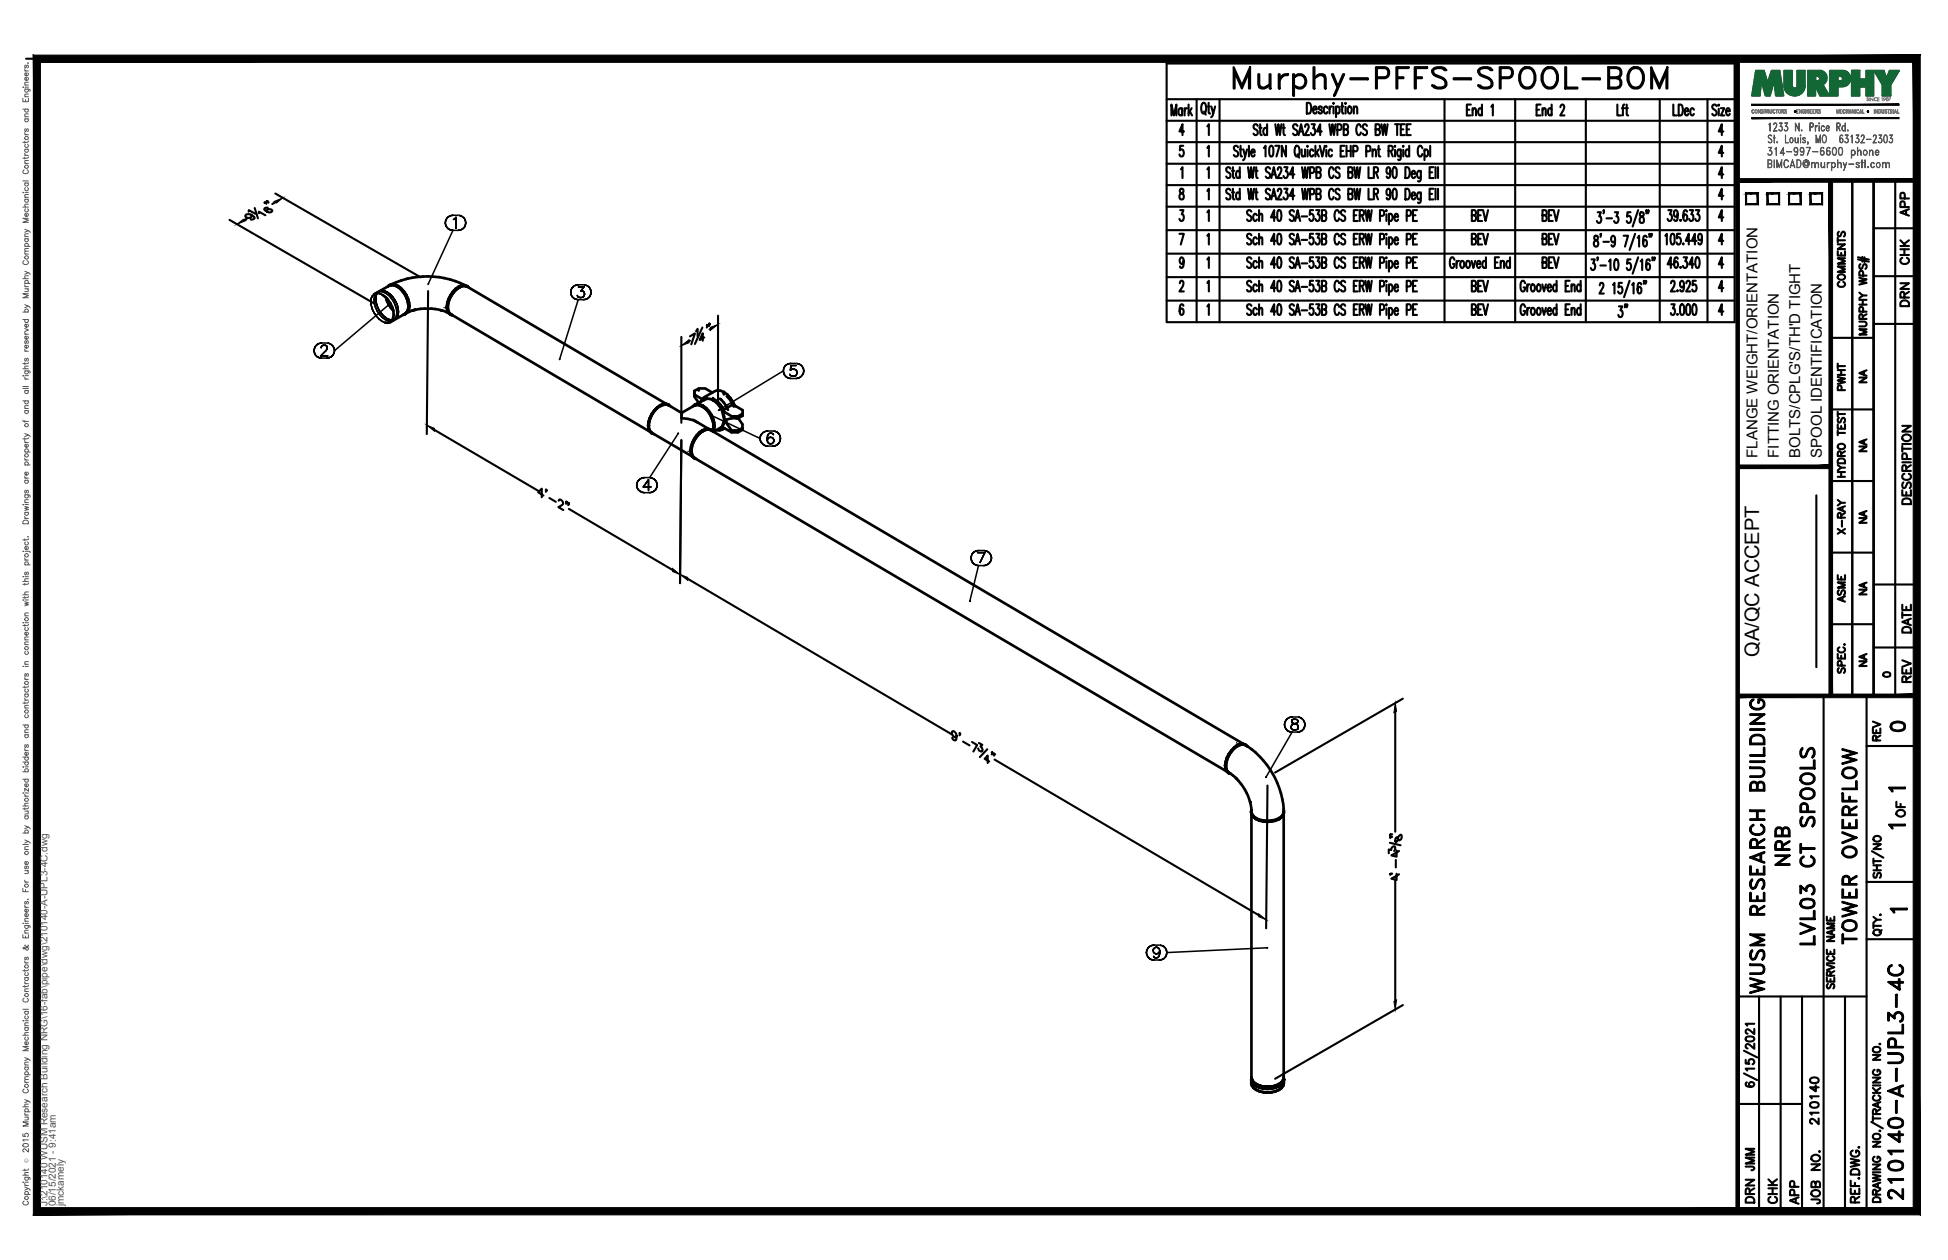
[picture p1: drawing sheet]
<svg xmlns="http://www.w3.org/2000/svg" width="432mm" height="279mm" viewBox="0 0 432 279" stroke-linecap="round" stroke-linejoin="round" font-family="sans-serif">
<defs><g id="words">
<text font-size="10.6" x="272.3" y="22.6">Murphy-PFFS-SPOOL-BOM</text>
<g font-size="6.6">
<text x="397.6" y="193" transform="rotate(-90 397.6 193)">NRB</text>
<text x="403.2" y="210.6" transform="rotate(-90 403.2 210.6)">LVL03 CT SPOOLS</text>
<text x="412.4" y="210.3" transform="rotate(-90 412.4 210.3)">TOWER OVERFLOW</text>
<text x="391.9" y="221.5" transform="rotate(-90 391.9 221.5)">WUSM RESEARCH BUILDING</text>
<text x="422.6" y="267.1" transform="rotate(-90 422.6 267.1)">210140-A-UPL3-4C</text>
</g>
<g font-size="5.3">
<text x="324.9" y="50.1">BEV</text>
<text x="324.9" y="70.9">BEV</text>
<text x="361.6" y="71.6" transform="rotate(-90 361.6 71.6)">3&quot;</text>
<text x="417.7" y="163.3">0</text>
<text x="389.8" y="260.7" transform="rotate(-90 389.8 260.7)">JMM</text>
<text x="389.8" y="267.8" transform="rotate(-90 389.8 267.8)">DRN</text>
<text x="399.7" y="268.1" transform="rotate(-90 399.7 268.1)">APP</text>
</g>
<g font-size="4.9">
<text x="424" y="49" transform="rotate(-90 424 49)">APP</text>
<text x="424" y="59.6" transform="rotate(-90 424 59.6)">CHK</text>
<text x="409.9" y="64.9" transform="rotate(-90 409.9 64.9)">COMMENTS</text>
<text x="424" y="69.1" transform="rotate(-90 424 69.1)">DRN</text>
<text x="409.9" y="87.8" transform="rotate(-90 409.9 87.8)">PWHT</text>
<text x="424.4" y="112.9" transform="rotate(-90 424.4 112.9)">DESCRIPTION</text>
<text x="409.9" y="119.6" transform="rotate(-90 409.9 119.6)">X-RAY</text>
<text x="409.9" y="134.8" transform="rotate(-90 409.9 134.8)">ASME</text>
<text x="424.4" y="141.5" transform="rotate(-90 424.4 141.5)">DATE</text>
<text x="424.4" y="152.4" transform="rotate(-90 424.4 152.4)">REV</text>
<text x="417.7" y="165.5" transform="rotate(-90 417.7 165.5)">REV</text>
<text x="423" y="182.4" transform="rotate(-90 423 182.4)">OF</text>
<text x="403.9" y="250.5" transform="rotate(-90 403.9 250.5)">210140</text>
<text x="394.8" y="268.1" transform="rotate(-90 394.8 268.1)">CHK</text>
<text x="404.3" y="268.1" transform="rotate(-90 404.3 268.1)">JOB NO.</text>
</g>
<g font-size="4.4">
<text x="414.5" y="86.1" transform="rotate(-90 414.5 86.1)">NA</text>
<text x="414.5" y="101.2" transform="rotate(-90 414.5 101.2)">NA</text>
<text x="414.5" y="117.1" transform="rotate(-90 414.5 117.1)">NA</text>
<text x="414.5" y="133" transform="rotate(-90 414.5 133)">NA</text>
<text x="389.9" y="145.7" transform="rotate(-90 389.9 145.7)">QA/QC ACCEPT</text>
<text x="414.5" y="148.9" transform="rotate(-90 414.5 148.9)">NA</text>
</g>
<text font-size="4" x="416.3" y="151.3">0</text>
<g font-size="3.5">
<text x="417.3" y="176.7">1</text>
<text x="417.3" y="184.9">1</text>
<text x="417.7" y="203.6">1</text>
</g>
<g font-size="3.3">
<text x="389.5" y="101.5" transform="rotate(-90 389.5 101.5)">FLANGE WEIGHT/ORIENTATION</text>
<text x="394.3" y="101.5" transform="rotate(-90 394.3 101.5)">FITTING ORIENTATION</text>
<text x="399.1" y="101.5" transform="rotate(-90 399.1 101.5)">BOLTS/CPLG'S/TH'D TIGHT</text>
<text x="403.8" y="101.5" transform="rotate(-90 403.8 101.5)">SPOOL IDENTIFICATION</text>
</g>
<g font-size="2.2" fill="#545454">
<text x="10.5" y="267.5" transform="rotate(-90 10.5 267.5)">J:\210140 WUSM Research Building NRG\16-fab\pipe\dwg\210140-A-UPL3-4C.dwg</text>
<text x="12.4" y="267.5" transform="rotate(-90 12.4 267.5)">06/15/2021 - 9:41am</text>
<text x="14.1" y="267.4" transform="rotate(-90 14.1 267.4)">jmckamely</text>
</g>
<text font-size="1.3" fill="#545454" x="6.3" y="257.9" transform="rotate(-90 6.3 257.9)">Ó</text>
</g></defs>
<!-- layer: HP-TWR-WLD -->
<g fill="none" stroke="#000" stroke-width=".59">
<path d="M84.8 65.4a5.2 5.2 0 0 1 2.4 5.1l-.3 .6-.4 .3M85.6 66l.6 1.5 .5 .8M85.8 66.7l-.1-.6 .5 1.4 .5 .8M85.8 66.3l.5 1.1 .7 1.1M85.9 66.4l1.1 2M86 63.5l.3-.3-.4 .4M86.1 67.5l1.1 1.3M86.3 63.4a2.53 2.53 0 0 1 3 1.3l.6 .8M86.3 63.4a2.26 2.26 0 0 1 2.4 .6M86.3 63.4l-3.3 1.8M86.3 63.2a1.71 1.71 0 0 1 1.9 .3v-.1a5.4 5.4 0 0 1 2.5 5.3l-.8 .9M86.4 63.3h-.1"/>
<path d="M86.6 63.1l-.2 .2M86.7 68.3l.4 .4M86.8 63.1a18.7 18.7 0 0 1 16.3 .2M87.6 63.2l1.2 .8zM87.6 63.2l-1.2 .1M88.1 63.5h.1M89.3 64.7a5 5 0 0 1 1.2 4M89.5 64.6l-.7-.6 .7 .6M89.5 69.8l.4-.2-.5 .2M89.8 69.6l-3.3 1.8-1.1 .1M89.8 69.6h-.1M89.9 69.5l.4-.3-.4 .3"/>
<path d="M90 65.4l-.5-.8 .5 .8M90.2 69.4l-.4 .1M90.2 66.3l.3 .8v1.6M90.3 69.2l.3-.6-.3 .6M90.4 66.2l-.4-.8 .4 .8M90.5 68.7l-.3 .5-.4 .4M90.6 68.6l.1-.7-.1 .7M90.6 67.1l-.2-.9 .2 .9M90.6 68h.1M90.7 67.9l-.1-.8 .1 .8M90.7 67.9h.1M91.7 68.8l.3-.1-1.7 .6"/>
<path d="M91.9 68.7a13 13 0 0 1 5.9 .1M98 68.9l-.3-.1 1.8 .7M99.1 68h.1M99.2 68.1h.1M99.6 69.5l.2 .1-.4-.4 .5 .5M99.8 69.7l.4 .2M99.9 65.5a4 4 0 0 0-.5 3.7 3.4 3.4 0 0 1 .5-3.7zM100 65.6a4 4 0 0 0-.4 3.7l.3 .4M100 65.6a4.1 4.1 0 0 0-.4 3.8l44.5 26.3M100.4 64.8l.6-.7-1.1 1.4zM101 64.1l.7-.4-.7 .4M101.2 64.2l-1.2 1.4"/>
<path d="M101.7 63.7l.6-.3 .6-.1-.6 .1zM101.7 63.7h.1M101.8 63.7h.1M103.1 63.4l.5 .2 44.1 26M103.1 63.4a3.7 3.7 0 0 0-3.1 2.2M103.1 63.4l.5 .2M103.1 63.4h-.7l-.6 .3M103.2 63.4l.2 .1-.5-.2 .6 .2M104 63.8a1.63 1.63 0 0 0-2.3-.2 5.7 5.7 0 0 0-2.6 5.1 1.72 1.72 0 0 0 1.2 1.3M143.7 94.3h.1M143.7 94.3l.3 1.3M143.9 94.4h.1"/>
<path d="M144 95.6l.5 .4-.3-.2M144 95.6l.5 .4M144.1 92.7a3.5 3.5 0 0 0-.1 2.9M144.5 91.8a4.1 4.1 0 0 0-.5 3.8M144.5 96.1l.5 .2M144.6 96l8.9 5.2M145.1 91l-.6 .8M145.7 90.4a2.15 2.15 0 0 1 2.6-.6l-.6-.2-.7 .1-.7 .2zM145.7 90.4l-1.2 1.4M145.7 90.4a5.7 5.7 0 0 0-2 3.9M146.5 90l1.2-.3 .5 .2 3 1.7M147.1 89.7l-.6 .2a5.5 5.5 0 0 0-2.6 5.3l.6 .9-.5-.5"/>
<path d="M147.6 89.6l.5 .2-.2-.2M147.6 89.6l-1.3 .3-.7 .6M147.6 89.6l.6 .3M148.3 89.8l.3 .3M153.1 99.8h.1M153.2 99.9h.1M153.6 98.2a3.5 3.5 0 0 0 0 3M153.7 93.1l3.4 2M153.9 89.9a1.67 1.67 0 0 1 2 .2v-.1a5.3 5.3 0 0 1 2.4 5.2l-.2 .5M153.9 89.9l.5-.1 1.3 .4M153.9 86.7v.8l2.2 1.3M154 89.8l-.5 .4"/>
<path d="M154 89.9a2.56 2.56 0 0 1 3.1 1.3 4.4 4.4 0 0 1 .9 4.4M154 89.9h.1M154 89.9a2.53 2.53 0 0 1 3.1 1.3l.5 .8M154.4 89.7l1.3 .4M154.8 89.3l-.9 .5M154.9 86.6v-.5l-1 .6v1.3l1 1.4M154.9 89.3v.1M154.9 86.1h1.4l1.6 1M155.2 96a4.8 4.8 0 0 0-1.6 5.2M155.2 96l-1.2 1.5M155.3 89.2l.3-.7 .4-.4 2.4-1.3a2.87 2.87 0 0 1 3.5 1.5l1.1 1.8M155.7 95.5a5.5 5.5 0 0 0-2.5 5l.6 1-.2-.2"/>
<path d="M155.7 90.2a4.9 4.9 0 0 1 2.1 2.7M155.7 90.2h.1M155.7 95.5h.1M155.9 95.5h.1M156.3 88.6l.5-.2 .6 .1 .7 .3v-.5v.5a4.7 4.7 0 0 1 2.1 5.6l-.4 .4M156.7 88.3l-2.7 1.6M157.1 95.2l.5 .2 118 69.6M157.1 95.2l-.6 .1-1.3 .7M157.1 95.2l.5 .2M157.1 95.2l-1.3 .4-.6 .4M157.2 95.2l.3 .1M157.5 95.4a1.55 1.55 0 0 0-1.8 .1"/>
<path d="M157.8 92.9a4.2 4.2 0 0 0-3.4-3.1l-3.3 1.8v1.1l2.5 .5 1 .5M157.8 92.9l.4 1.7-.1 .6M158 92.8a3.1 3.1 0 0 1 0 2.8M158 95.6a1.63 1.63 0 0 0-2.3-.2 5.1 5.1 0 0 0-2.3 5.8l1 .6M158.1 95.2l-.2 .4M158.2 94.6h.1M158.4 94.5h.1M159.6 88.4a5.9 5.9 0 0 1 1.8 2.5M160 91l.6 2.2 1.6-.5h1.4v-.4h-1.4l-2.2-1.3 2.5-1.3 2.1 1.3v.7l-1 .6M160 94.6l-1.9 1.1M160.5 87.4v-.5v.5M160.6 95l-1.1 .4h-.7"/>
<path d="M161 93.4l-.4-.2 .4 .2M161.1 87.9l1.1 1.4 .4 .9M163.3 92.7v.1M163.6 92.7l1 1.4v.8l-1 .5M164.6 95.3v-.4v.4l-1 .6h-1.4l-2.2-1.3 .6-1.4 1.6 2.2h1.4v.5M164.6 91.8v.4l-1 .5M164.6 91.7v.5M153.6 101.2l.4 .4 118 69.5M153.8 101.5l.4 .2M153.8 101.5h.1M271.6 169.7h.1M271.8 169.8h.1"/>
<path d="M272.4 171.4h.2M272.4 171.5l.4 .1M272.5 171.4l.2 .1M273.5 165.8l.7-.5a1.79 1.79 0 0 1 2-.1 1.79 1.79 0 0 0-1.9 .2v-.1a4.9 4.9 0 0 0-2.2 5.8l.3 .4a1.94 1.94 0 0 1-.7-2.6 5.9 5.9 0 0 1 1.8-3.1zM274.1 172.6a12.5 12.5 0 0 1 3.1 5.4l-.1-.3M274.3 172.8l-1-.9a2.35 2.35 0 0 1-1.5-2.1 5.4 5.4 0 0 1 3.2-4.6 2.65 2.65 0 0 1 2.4 .9 18.5 18.5 0 0 1 7.2 13.8l-.1-.2a1.6 1.6 0 0 1-1 1.7M275.7 165l.3 .2a2.52 2.52 0 0 0-3 1.3 4.1 4.1 0 0 0-1 4.5l.4 .4-.3-.2M276 165.2h.1M276.1 165.3l.2 .1-.2-.1M276.2 165.2l.3 .3M277.1 177.8l.3 2.1v-.1a1.55 1.55 0 0 0 1.1 1.6M277.3 179.9a3.1 3.1 0 0 0 3.7 2.2"/>
<path d="M277.4 179.6a1.94 1.94 0 0 0 1.7 2.4l1.9 .2M284.6 179.5a1.64 1.64 0 0 1-1.1 2.1l-.7 .4-1.8 .2M277.4 180.4v-.3l.1 .6 .9 .9 2.6 .6M277.4 180.5v59.7l.1 .5M278.5 181.4h.1M278.5 181.4l.7 .4 1.8 .2M281.9 182l-.9 .1M283.5 181.4h.1M283.5 181.4l-.7 .4-1.8 .2M284.6 180v.4M284.6 180.1a2.06 2.06 0 0 1-1.8 1.8l-1.8 .3M284.6 180.5v59.7l-.2 .5"/>
<path d="M277.4 239.4a2.66 2.66 0 0 0 2.7 2M277.4 239.3a2.05 2.05 0 0 0 .5 1.9M277.4 238.9h.1M277.4 239l.1 .5-.1-.5M277.4 239.4l.1 .5M277.5 239.5l.4 .5-.4-.5M277.9 240l.6 .4-.6-.4M284.1 240l.3-.5-.3 .5M284.4 239.9l-.3 .5 .4-.5M284.4 239.5l.2-.5-.2 .5M284.6 239h.1M284.6 239.4l-.2 .5"/>
<path d="M284.6 239.3v.1M284.6 239.4l-.1 1.3M284.6 239.4l-.1 .5M277.9 241.2a4.9 4.9 0 0 0 3.1 1.1l-.9-.1-1.7-.5M277.9 240.4l1.3 .8 .9 .2M278.5 240.4l.7 .3-.7-.3M279.2 240.7l.9 .2-.9-.2M280.1 241.4l.9 .1-.9-.1M280.1 240.9l.9 .1-.9-.1M281 241l.9-.1-.9 .1M281 242.3l.9-.1 1.6-.5-1.6 .5zM281.9 241.4l-.9 .1 .9-.1"/>
<path d="M281.9 240.9l.9-.2-.9 .2M282.8 240.7l.7-.3-.7 .3M283.5 240.4l.6-.4-.6 .4M283.5 240.9l.6-.5-.6 .5M283.5 240.9l-1.6 .5M284.4 240.7l-.3 .5-.6 .5"/>
</g>
<g fill="none" stroke="#000" stroke-width=".34">
<path d="M98.7 49.4l.1 .5-.1-.5M98.8 48.9l-.1 .5 .1-.5M98.8 49.9l.2 .5-.2-.5M99 48.4l-.2 .5 .2-.5M99 50.4l.4 .3-.4-.3M99.4 48.1l-.4 .3 .4-.3M99.4 50.7l.5 .3-.5-.3M99.9 47.8l-.5 .3 .5-.3M99.9 51l.5 .1-.5-.1M100.4 47.7l-.5 .1 .5-.1M100.4 47.7h1.2M100.5 48.7l.2-.1-.2 .1"/>
<path d="M100.7 48.6l.4-.4-.4 .4M101.1 48.2v2.4v-2.4M101.6 51.1l.5-.1-.5 .1M101.6 51.1h-1.2l-5.5 11.8M102.1 47.8l-.5-.1 .5 .1M102.1 51l.5-.3-.5 .3M102.6 48.1l-.5-.3 .5 .3M102.6 50.7l.3-.3-.3 .3M102.9 48.4l-.3-.3 .3 .3M102.9 50.4l.3-.5-.3 .5M103.2 48.9l-.3-.5 .3 .5M103.2 49.9v-.5v.5"/>
<path d="M103.2 49.4v-.5v.5M69.6 77.8l.1 .5-.1-.5M69.7 77.2l-.1 .6 .1-.6M69.7 78.3l.2 .4-.2-.4M69.9 76.8l-.2 .4 .2-.4M69.9 78.7l.4 .4-.4-.4M70.3 76.4l-.4 .4 .4-.4M70.3 79.1l.5 .2-.5-.2M70.8 76.1l-.5 .3 .5-.3M70.8 79.3l.5 .1-.5-.1M71.1 78.9h1.6h-1.6M71.2 77.1v-.1v.1"/>
<path d="M71.2 77l.1-.2-.1 .2M71.3 76.1h-.5h.5M71.3 79.4h1.2M71.3 76.1h1.2M71.3 76.8l.1-.1-.1 .1M71.4 76.7l.3-.1-.3 .1M71.7 76.6h.4h-.4M72.1 76.6l.2 .1-.2-.1M72.2 77.8l-1.1 1.1 1.1-1.1M72.3 76.7l.2 .1-.2-.1M72.5 77.5l-.3 .3 .3-.3M72.5 76.8v.2v-.2"/>
<path d="M72.5 79.4l.5-.1-.5 .1M72.5 77.2v.3v-.3M72.5 77v.2v-.2M73 76.1h-.5h.5M73 79.3l.4-.2-.4 .2M73.4 76.4l-.4-.3 .4 .3M73.4 79.1l.4-.4-.4 .4M73.8 76.8l-.4-.4 .4 .4M73.8 78.7l.3-.4-.3 .4M74.1 77.2l-.3-.4 .3 .4M74.1 78.3l.1-.5-.1 .5M74.2 77.8l-.1-.6 .1 .6"/>
<path d="M82.3 66.2v1.5zM82.5 68.5l-.2-.8 .2 .8M82.5 68.5l.4 .9-.4-.9M83 65.2l.5-.2 .6 .1a1.42 1.42 0 0 0-1.8 1.1 2.28 2.28 0 0 1 3.8-.8l.6 .7M83.2 68.1l.9 1.7M83.3 65.2a3.4 3.4 0 0 0 0 2.9M83.3 65.2a3.2 3.2 0 0 0-.1 2.9M83.3 68.1l.8 1.7M83.3 65.1v.1M83.4 65.5v1.5zM83.4 65.5l.2-.4-.2 .4M83.4 65.1l-.1 .1"/>
<path d="M83.6 67.9l-.2-.9 .2 .9M83.7 64.8a2.56 2.56 0 0 1 3 1.3M84 68.7l-.4-.8 .4 .8M84.1 64.6l.5-.2-.5 .2M84.1 69.8l1.3 1.1M84.5 69.5l-.5-.8 .5 .8M84.6 64.4l.6 .1-.6-.1M84.8 65.4l-.7-.3a5.1 5.1 0 0 1 3.1 5.4l-.3 .6-.4 .3M85.2 70.2l-.7-.7 .7 .7M85.2 64.5l.6 .3-.6-.3M85.4 70.9l1.3 .3M85.8 70.6l-.6-.4 .6 .4"/>
<path d="M85.8 64.8l.7 .5-.7-.5M86.3 67.5l.1-.1zM86.3 67.5l-12.1 10.3M86.4 70.9l-.6-.3 .6 .3M86.5 65.3l.6 .6-.6-.6M86.7 66.1a4.9 4.9 0 0 1 1.2 4M86.7 66.1a5.3 5.3 0 0 1 1.2 4M86.7 71.2h.1M86.8 71.1l-.1 .1M86.9 71l-.5-.1 .5 .1M87.1 65.9l.5 .8-.5-.8M87.6 70.7a2.25 2.25 0 0 1-3.5 .1l-1.2-1.4a4.7 4.7 0 0 0 2.5 2.1"/>
<path d="M87.6 66.7l.4 .8-.4-.8M87.6 70.6l-.4 .4M87.9 70.1l-.3 .6M88 70.4l-.4 .4 .4-.4M88 67.5l.3 .9-.3-.9M88.3 69.9l-.3 .5 .3-.5M88.3 68.4v1.5zM94.9 62.9v.2zM126.5 64.8l.1 .5-.1-.5M126.6 64.3l-.1 .5 .1-.5M126.6 65.3l.2 .5-.2-.5M126.8 63.8l-.2 .5 .2-.5"/>
<path d="M126.8 65.8l.4 .4-.4-.4M127.2 63.4l-.4 .4 .4-.4M127.2 66.2l.5 .2-.5-.2M127.7 63.2l-.5 .2 .5-.2M127.7 66.4h.5h-.5M128 65.5l.2 .4zM128.2 63.1l-.5 .1 .5-.1M128.2 63.1h1.2M128.2 63.6h1.2h-1.2M128.2 65.9l.7 .1zM128.8 64.5h.3h-.3M129.1 64.5l.2 .1-.2-.1"/>
<path d="M129.2 65.9l-.3 .1 .3-.1M129.3 64.6l.1 .2-.1-.2M129.4 66.4h.5h-.5M129.4 66.4h-1.2l-4.2 13.3 .1-.1M129.4 63.6l-.6 .9 .6-.9M129.4 65.6l-.2 .3 .2-.3M129.4 64.8l.2 .3-.2-.3M129.6 65.1l-.2 .5zM129.9 63.2l-.5-.1 .5 .1M129.9 66.4l.4-.2-.4 .2M130.3 63.4l-.4-.2 .4 .2M130.3 66.2l.4-.4-.4 .4"/>
<path d="M130.7 63.8l-.4-.4 .4 .4M130.7 65.8l.2-.5-.2 .5M130.9 64.3l-.2-.5 .2 .5M130.9 65.3l.1-.5-.1 .5M131 64.8l-.1-.5 .1 .5M150.3 96.1l.1-.1zM150.3 96.2l-6.3 9.7h-1.2M156.3 88.6l1.1-.1zM157.4 88.5l1.3 .7zM157.5 92l.1 .1zM157.6 92.1l10.9 5.1M158.5 88.5l1.3 1.1-1.3-1.1"/>
<path d="M159.2 91l.2-.1zM159.4 89.9l-.7-.7 .7 .7M159.6 88.4a4.8 4.8 0 0 1 1.8 2.5M159.8 94.8l.5-.4-.5 .4M159.9 90.6l-.5-.7 .5 .7M160.3 90.4l-.5-.8 .5 .8M160.3 91.5l-.4-.9 .4 .9M160.3 94.4l.2-.6-.2 .6M160.5 92.3l-.2-.8 .2 .8M160.5 93.8l.1-.7-.1 .7M160.6 93.1l-.1-.8 .1 .8M160.6 91.3l-.3-.9 .4 1"/>
<path d="M168.5 97.2l.1 .5-.1-.5M168.6 96.7l-.1 .5 .1-.5M168.6 97.7l.2 .5-.2-.5M168.8 96.3l-.2 .4 .2-.4M168.8 98.2l.4 .4-.4-.4M169.2 95.9l-.4 .4 .4-.4M169.2 98.6l.5 .2-.5-.2M169.7 95.7l-.5 .2 .5-.2M169.7 98.8l.5 .1-.5-.1M170.1 97.1v.5v-.5M170.2 95.6l-.5 .1 .5-.1M170.2 96.5l-.1 .6 .1-.6"/>
<path d="M170.2 97.3v.8zM170.2 98.1l.2 .2-.2-.2M170.2 98.9h1.2M170.2 95.6h1.2M170.4 96.2l-.2 .3 .2-.3M170.4 97.1l-.2 .2 .2-.2M170.4 98.3l.4 .1-.4-.1M170.8 96l-.4 .2 .4-.2M170.8 97l-.4 .1 .4-.1M170.8 98.4h.1M170.8 97h.1M170.8 98.4l.4-.1-.4 .1"/>
<path d="M171 96h-.2h.2M171.2 97.1l-.4-.1 .4 .1M171.2 98.3l.2-.2-.2 .2M171.3 96.2l-.3-.2 .3 .2M171.4 98.9l.5-.1-.5 .1M171.4 97.3l-.2-.2 .2 .2M171.4 96.4l-.1-.2 .1 .2M171.4 98.1l.2-.4-.2 .4M171.4 97.3l.2 .4zM171.9 95.7l-.5-.1 .5 .1M171.9 98.8l.4-.2-.4 .2M172.3 95.9l-.4-.2 .4 .2"/>
<path d="M172.3 98.6l.4-.4-.4 .4M172.7 96.3l-.4-.4 .4 .4M172.7 98.2l.2-.5-.2 .5M172.9 96.7l-.2-.4 .2 .4M172.9 97.7l.1-.5-.1 .5M173 97.2l-.1-.5 .1 .5M173.6 82.2l.1 .5-.1-.5M173.6 82.2l-14.2 8.7M173.7 81.7l-.1 .5 .1-.5M173.7 82.7l.2 .5-.2-.5M173.9 81.3l-.2 .4 .2-.4M173.9 83.2l.4 .4-.4-.4"/>
<path d="M174.3 80.9l-.4 .4 .4-.4M174.3 83.6l.5 .2-.5-.2M174.8 80.7l-.5 .2 .5-.2M174.8 83.8l.5 .1-.5-.1M175.2 83.2l-.1-.2 .1 .2M175.2 82.1l.1-.1-.1 .1M175.3 80.6l-.5 .1 .5-.1M175.3 83.9h1.2M175.3 80.6h1.2M175.3 81.1l-.1 1 .1-1M175.3 83.3l-.1-.1 .1 .1M175.3 82l.4-.1-.4 .1"/>
<path d="M175.7 83.4l-.4-.1 .4 .1M175.7 81.9h.3h-.3M176 83.4h-.3h.3M176 81.9l.3 .1-.3-.1M176.3 83.3l-.3 .1 .3-.1M176.3 82l.3 .2-.3-.2M176.5 81.1h-1.2h1.2M176.5 83.9l.5-.1-.5 .1M176.6 83.1l-.3 .2 .3-.2M176.6 82.2l.1 .3-.1-.3M176.7 82.5l-.1 .6zM177 80.7l-.5-.1 .5 .1"/>
<path d="M177 83.8l.4-.2-.4 .2M177.4 80.9l-.4-.2 .4 .2M177.4 83.6l.4-.4-.4 .4M177.8 81.3l-.4-.4 .4 .4M177.8 83.2l.3-.5-.3 .5M178.1 81.7l-.3-.4 .3 .4M178.1 82.7l.1-.5-.1 .5M178.2 82.2l-.1-.5 .1 .5M141.1 107.6l.1 .5-.1-.5M141.2 107l-.1 .6 .1-.6M141.2 108.1l.3 .5-.3-.5M141.5 106.6l-.3 .4 .3-.4"/>
<path d="M141.5 108.6l.3 .3-.3-.3M141.8 106.2l-.3 .4 .3-.4M141.8 108.9l.5 .3-.5-.3M142.3 106l-.5 .2 .5-.2M142.3 109.2h.5h-.5M142.6 108h1.7h-1.7M142.8 105.9l-.5 .1 .5-.1M142.8 109.2h1.2M143.7 106.4l-1.1 1.6 1.1-1.6M143.7 106.4v2.4v-2.4M144 109.2h.5h-.5M144.5 106l-.5-.1 .5 .1"/>
<path d="M144.5 109.2l.5-.3-.5 .3M145 106.2l-.5-.2 .5 .2M145 108.9l.4-.3-.4 .3M145.4 106.6l-.4-.4 .4 .4M145.4 108.6l.2-.5-.2 .5M145.6 107l-.2-.4 .2 .4M145.6 108.1l.1-.5-.1 .5M145.7 107.6l-.1-.6 .1 .6M215 133.2v.2zM215.3 123.7v.5v-.5M215.3 123.2v.5v-.5M215.3 124.2l.2 .5-.2-.5"/>
<path d="M215.5 122.8l-.2 .4 .2-.4M215.5 124.7l.4 .4-.4-.4M215.9 122.4l-.4 .4 .4-.4M215.9 125.1l.5 .2-.5-.2M216.4 122.2l-.5 .2 .5-.2M216.4 125.3l.5 .1-.5-.1M216.7 122.5h1.6h-1.6M216.9 122.1l-.5 .1 .5-.1M216.9 122.1h1.2M218.1 125.4l.5-.1-.5 .1M218.1 125.4h-1.2l-1.9 7.8M218.3 122.5l-1.1 2.4 1.1-2.4"/>
<path d="M218.6 122.2l-.5-.1 .5 .1M218.6 125.3l.5-.2-.5 .2M219.1 122.4l-.5-.2 .5 .2M219.1 125.1l.3-.4-.3 .4M219.4 122.8l-.3-.4 .3 .4M219.4 124.7l.3-.5-.3 .5M219.7 123.2l-.3-.4 .3 .4M219.7 124.2l.1-.5-.1 .5M219.8 123.7l-.1-.5 .1 .5M285.1 159.7l-.3 .5 .3-.5M285.4 159.3l-.3 .4 .3-.4M285.9 159.1l-.5 .2 .5-.2"/>
<path d="M286.3 159.8v.2v-.2M286.4 159l-.5 .1 .5-.1M286.4 159.6l-.1 .2 .1-.2M286.4 159h1.2M286.8 159.5l-.4 .1 .4-.1M287.2 159.5h-.4h.4M287.6 159.6l-.4-.1 .4 .1M287.7 159.8l-.1-.2 .1 .2M288.1 159.1l-.5-.1 .5 .1M288.6 159.3l-.5-.2 .5 .2M289 159.7l-.4-.4 .4 .4M280.6 172.3v.1z"/>
<path d="M284.7 160.7l.1 .5-.1-.5M284.8 160.2l-.1 .5 .1-.5M284.8 161.2l.3 .5-.3-.5M285.1 161.7l.3 .3-.3-.3M285.4 162l.5 .2-.5-.2M285.9 162.2l.5 .1-.5-.1M286.2 161.4v-.3v.3M286.2 161.1l.1-.2-.1 .2M286.3 161.7l-.1-.3 .1 .3M286.3 160l.1 .3-.1-.3M286.3 160.9l.2-.3-.2 .3M286.4 161.7h-.1h.1"/>
<path d="M286.4 160.3l.3 .1-.3-.1M286.5 160.6l.4-.1-.4 .1M286.7 160.4l.4 .1-.4-.1M286.8 161.9l-.4-.2 .4 .2M286.9 160.5l.4-.1-.4 .1M287.1 160.5l.3 .1-.3-.1M287.2 161.9h-.4h.4M287.3 160.4l.3-.1-.3 .1M287.4 160.6l.3 .3-.3-.3M287.6 161.7l-.4 .2 .4-.2M287.6 160.3l.1-.3-.1 .3M287.6 162.3l.5-.1-.5 .1"/>
<path d="M287.6 162.3h-1.2l-5.7 10M287.7 161.7h-.1h.1M287.7 160.9l.1 .2-.1-.2M287.7 160v-.2v.2M287.8 161.4l-.1 .3 .1-.3M287.8 161.1v.3v-.3M288.1 162.2l.5-.2-.5 .2M288.6 162l.4-.3-.4 .3M289 161.7l.2-.5-.2 .5M289.2 160.2l-.2-.5 .2 .5M289.2 161.2v-.5v.5M289.2 160.7v-.5v.5"/>
<path d="M254.1 211.2l.1 .5-.1-.5M254.2 210.7l-.1 .5 .1-.5M254.2 211.7l.3 .5-.3-.5M254.5 210.3l-.3 .4 .3-.4M254.5 212.2l.3 .4-.3-.4M254.8 209.9l-.3 .4 .3-.4M254.8 212.6l.5 .2-.5-.2M255.3 209.7l-.5 .2 .5-.2M255.3 212.8l.5 .1-.5-.1M255.6 210.8v-.1v.1M255.6 210.7l.1-.3-.1 .3M255.7 211.2l-.1-.4 .1 .4"/>
<path d="M255.7 210.4l.2-.2-.2 .2M255.8 209.6l-.5 .1 .5-.1M255.8 212.3l-.1-.2 .1 .2M255.8 212.9h1.2M255.8 209.6h1.2M255.9 211.4l-.2-.2 .2 .2M255.9 210.2l.4-.2-.4 .2M256.1 212.4l-.3-.1 .3 .1M256.3 211.5l-.4-.1 .4 .1M256.3 210h.1h-.1M256.4 212.4h-.3h.3M256.4 211.5h-.1h.1"/>
<path d="M256.4 210l.3 .2-.3-.2M256.7 211.4l-.3 .1 .3-.1M256.7 212.3l-.3 .1 .3-.1M256.7 210.2l.2 .2-.2-.2M256.9 211.2l-.2 .2 .2-.2M256.9 211.9l-.2 .4 .2-.4M256.9 210.4l.2 .4-.2 .4 .2-.4zM257 212.9l.5-.1-.5 .1M257.1 211.4l-.2 .5 .2-.5M257.1 210.8v.6v-.6M257.5 209.7l-.5-.1 .5 .1M257.5 212.8l.5-.2-.5 .2"/>
<path d="M258 209.9l-.5-.2 .5 .2M258 212.6l.3-.4-.3 .4M258.3 210.3l-.3-.4 .3 .4M258.3 212.2l.3-.5-.3 .5M258.6 210.7l-.3-.4 .3 .4M258.6 211.7v-.5v.5M258.6 211.2v-.5v.5M280.8 210.1l.2 .1zM280.8 210.2l-22.2 1"/>
</g>
<g fill="#000">
<circle cx="99.9" cy="69.7" r=".3"/>
<circle cx="277.4" cy="239.4" r=".3"/>
<circle cx="284.6" cy="239.4" r=".3"/>
</g>
<path d="M99.1 68l-.7 .2M99.3 68.1l-.5 .2v.2M153.1 99.8l-.7 .3M153.3 99.9l-.4 .2v.2M274.1 164.6l.1 .3v.4M274.5 164.9l-.2 .5" fill="none" stroke="#000" stroke-width=".22"/>
<!-- layer: PS-BDR -->
<g fill="#000" stroke="#000" stroke-width=".22">
<path d="M388.3 26.1v.2l32.6-.2zM388.3 26.3l32.6-.2v.2z"/>
<path d="M388.3 23.1v.3l32.6-.3zM388.3 23.4l32.6-.3v.3z"/>
<path d="M7.4 12.2v257.2l1.6-1.6zM7.4 12.2l1.6 1.6v254zM7.4 12.2l1.6 1.6 416.6-1.6zM9 13.8l416.6-1.6-1.5 1.6zM425.6 12.2l-1.5 1.6 1.5 255.6zM424.1 13.8l1.5 255.6-1.5-1.6zM7.4 269.4h418.2l-1.5-1.6zM9 267.8h415.1l-416.7 1.6z"/>
</g>
<!-- layer: PS-BDR-T -->
<g fill="none" stroke="#000" stroke-width=".47">
<path d="M415.3 40v114.3h-4.7v-114.2v114.2h-4.8v-114.2M387 42.9h2.6v2.4h-2.6zM391.8 42.9h2.6v2.4h-2.6zM396.6 42.9h2.5v2.4h-2.5zM401.3 42.9h2.6v2.4h-2.6zM411.8 57.5l2.5 .5M411.8 57.1l2.5 .5M412.4 58.6a.59 .59 0 0 0-.3 .5 .59 .59 0 0 0 .4 .5l.3-.1 .3-.8 .4-.1a.64 .64 0 0 1 0 1M412.8 57v1M413.3 57.1v1M405.8 74.9h9.5M412.1 71.3l1.4 .1a.52 .52 0 0 1 .2 .6 .52 .52 0 0 1-.4 .4h-1.2"/>
<path d="M412.1 61.6l1.7 .4-1.7 .3 1.7 .4-1.7 .4M412.1 67.5h1.7M412.1 66.5h1.7M412.1 64.9l.8 .6M412.9 70.7l-.1-.9-.4-.1-.3 .3v.7h1.7M412.9 66.5v1M413 69.1l-.1-.9-.5-.1-.3 .3v.7h1.7M413 61.1l-.1-.9-.5-.1-.3 .3v.7h1.7M413.8 73h-1.7l1.7 .6-1.7 .6h1.7M413.8 65.5h-.9l-.8 .6M413.8 69.7l-.9 .5M405.8 90.8h9.5"/>
<path d="M407.4 94.1v1h1.6v-1M407.4 96h1.6M407.4 91.3v1.1M407.4 95.4v1.1M407.4 91.8h1.6M407.4 98.7a.79 .79 0 0 1 1-.3 .79 .79 0 0 1 .5 .9 .78 .78 0 0 1-1 .3 .78 .78 0 0 1-.5-.9zM407.6 92.7a.59 .59 0 0 0-.3 .5 .59 .59 0 0 0 .4 .5l.3-.1 .3-.8 .4-.1a.65 .65 0 0 1 0 1M408.1 94.5v.6M402.6 109.8v38.1M405.8 106.7h9.5M407.4 105.7h1.6M407.4 104.7h1.6"/>
<path d="M407.4 103.1l.7 .6M407.4 102a.9 .9 0 0 1 1.6 .2v.5h-1.6zM408.1 101.1l-.1-.9-.3-.1-.3 .3v.7h1.6M408.1 104.7v1M409 103.7h-.9l-.7 .6M409 100.1l-.9 .5M405.8 122.5h9.5M405.8 138.4h9.5M407.4 145v1h1.6v-1M407.6 148.2a.59 .59 0 0 0-.3 .5 .59 .59 0 0 0 .4 .5l.3-.2 .3-.7 .4-.1a.65 .65 0 0 1 0 1M407.7 143.5a.59 .59 0 0 0-.3 .7 .59 .59 0 0 0 .6 .5h.4a.59 .59 0 0 0 .6-.5 .59 .59 0 0 0-.4-.7M408.1 145.4v.6"/>
<path d="M408.2 147.6l-.1-.9-.4-.2-.3 .4v.7h1.6M408.8 142.9h.2z"/>
</g>
<!-- layer: PS-DIM -->
<path d="M5.8 13h419" fill="none" stroke="#000" stroke-width=".47"/>
<!-- layer: 0 -->
<g fill="none" stroke="#000" stroke-width=".47">
<path d="M415.3 40v114.3M420.1 40v114.3M415.3 50.6h9.5M415.3 61.2h9.5M415.3 71.8h9.5M415.3 129.6h9.5M415.3 143.6h9.5M386.6 238l2.9 1.5M386.6 233l2.9 1.5M387 235v.8l.8 .1a.62 .62 0 0 1 0-.9 .62 .62 0 0 1 .9 .1 .62 .62 0 0 1-.2 .9M387 230l.8-.2a.85 .85 0 0 1 1.1 .6 1.14 1.14 0 0 1-1.9 0zM388.9 237h-1.9l.3 .4"/>
<path d="M388.9 231.4v1.2l-1-.8-.6-.3-.3 .2v.5l.4 .3M388.9 228.2v1.1l-1-.8-.6-.3-.3 .2v.5l.4 .3M388.9 227h-1.9l.3 .4M387.2 240a.47 .47 0 0 0-.2 .7 1.13 1.13 0 0 0 1.9-.3 .56 .56 0 0 0-.6-.5 .56 .56 0 0 0-.6 .5 .56 .56 0 0 0 .5 .6"/>
</g>
<g fill="#000" stroke="#000" stroke-width=".22">
<path d="M384.8 13l.8 255.6v-255.6zM384.8 13l.8 255.6h-.8z"/>
<path d="M385.2 39.6v.8l39.6-.8zM385.2 40.4l39.6-.8v.8z"/>
<path d="M424.5 40l.8 114.3v-114.3zM424.5 40l.8 114.3h-.8z"/>
<path d="M385.2 153.9v.8l39.6-.8zM385.2 154.7l39.6-.8v.8z"/>
</g>
<!-- layer: PS-LOGO -->
<g fill="none" stroke="#545454" stroke-width=".22">
<path d="M5.1 19.3h.1zM5.5 19.8h.9l.2 .1v.4M5.5 15.3v.3l.3 .1M5.5 18.9h.8M5.5 15.7h.8M5.5 19.3h.8M5.7 19.8a.38 .38 0 0 0-.1 .5 .38 .38 0 0 0 .6 0 .38 .38 0 0 0-.1-.5M5.7 14.4l-.2 .3v.3h.3l.1-.4 .2-.2 .2 .3-.2 .4M6.1 17.2a.38 .38 0 0 1 .1 .5 .38 .38 0 0 1-.6 0 .38 .38 0 0 1 .1-.5h.1v.7M6.1 16.2a.38 .38 0 0 1 .1 .5 .38 .38 0 0 1-.6 0 .38 .38 0 0 1 .1-.5h.1v.6M6.2 13.9v.1zM6.3 18.2l-.8 .1v.3l.2 .3"/>
<path d="M5.1 21.8v.7h1.2v-.7M5.1 24.2h1.2M5.4 37.7a.43 .43 0 0 0-.3 .5 .43 .43 0 0 0 .4 .3h.3a.43 .43 0 0 0 .5-.3 .43 .43 0 0 0-.3-.5M5.5 34v.3l.3 .1M5.5 29.4v.3l.3 .2M5.5 31.3v.4M5.5 34.8v.4M5.5 36.2h.8M5.5 34.4h.8M5.5 33.1h.8M5.5 29.9h.8M5.5 26.4h.8"/>
<path d="M5.5 25.9h.8M5.5 21.4h.8M5.7 33.1a.38 .38 0 0 0-.1 .5 .38 .38 0 0 0 .6 0 .38 .38 0 0 0-.1-.5M5.7 32a.4 .4 0 0 0-.1 .6 .4 .4 0 0 0 .6 0 .4 .4 0 0 0-.1-.6M5.7 28.6l-.2 .2v.3h.3l.1-.4 .2-.1 .2 .2-.2 .4M5.7 26.4a.38 .38 0 0 0-.1 .5 .38 .38 0 0 0 .6 0 .38 .38 0 0 0-.1-.5M5.7 24.2a.38 .38 0 0 0-.1 .6 .38 .38 0 0 0 .6 0 .38 .38 0 0 0-.1-.6M5.7 22.1v.4M6.3 35.6h-.8v.3l.2 .3M6.3 34.8l-.3 .3h-.9M6.3 31.3l-.3 .3h-.9M6.3 25.3h-.8v.3l.2 .3"/>
<path d="M6.3 20.9h-.8v.3l.2 .2M391.9 34.2l.2 .2M392 36.3l.6-.1v-.6l-.6-.1v1.6l.6-.1v-.6h-.6M392.1 30a.44 .44 0 0 1 .7 .2 .38 .38 0 0 0-.6-.2 .38 .38 0 0 0-.1 .5l.4 .3a.46 .46 0 0 1 .2 .7 .46 .46 0 0 1-.7-.1 .41 .41 0 0 0 .6 .1 .41 .41 0 0 0 0-.6l-.6-.4zM392.3 33.3a.53 .53 0 0 1 .5 .8 .53 .53 0 0 1-.9 0 .47 .47 0 0 0 .7 .2l.2-.3M392.4 27.2l-.1 1.9v-1.7l-.2 .2zM392.4 36.3l.3 .1v.6l-.8 .2v-1.8l.8 .2v.6l-.3 .2M392.5 33.4a.51 .51 0 0 1 .3 .5 .51 .51 0 0 1-.3 .5M392.7 32.8l-.7-.1h.8l-.5 .7M392.7 32.7l-.5 .7 .4 .1 .2 .3M393.1 30.5l.4 .1zM393.1 29l.8 .1h-.8l.7-1.3-.2-.5h-.2l-.3 .4 .1-.3a.39 .39 0 0 1 .6 0 .39 .39 0 0 1 0 .5l-.7 1.2"/>
<path d="M393.3 35.4v1.8zM393.3 29.9v1.8zM393.4 33l.4-.3v1.7l-.1-1.6zM393.9 35.4l.5 1.5 .6-1.5v1.8l-.1-1.4-.5 1.4-.5-1.4v1.4zM393.9 31.4l.1 .3zM393.9 31.5l.1 .1zM394.4 28.8l.1 .2M394.7 27.9a.55 .55 0 0 1 .4 .7 .55 .55 0 0 1-.7 .4l-.1-.3 .4 .3 .3-.4M394.7 33.9l.9 .1h-1l.7-1.3v1.7v-1.5l-.6 1.1M394.8 28l.2 .5-.2 .5M395 27.3l-.6-.1h.6l-.3 .8M395 27.2l-.4 .8 .4 .1v.3"/>
<path d="M395.5 28.8l.2 .2M395.7 35.5a.47 .47 0 0 1 .7 .3l-.3-.3h-.3a1.08 1.08 0 0 0 0 1.6h.3l.3-.3a.44 .44 0 0 1-.4 .4 .44 .44 0 0 1-.5-.4l-.1-.7zM395.8 29.9v1.7l.7 .1h-.7zM395.8 27.9a.55 .55 0 0 1 .5 .7 .55 .55 0 0 1-.7 .4l-.1-.3 .4 .3 .4-.4M396 28l.3 .5-.3 .5M396 33.6l1.2 .1zM396.2 27.3l-.6-.1h.7l-.5 .8M396.2 27.2l-.4 .8 .3 .1 .2 .3M396.9 30.6a.57 .57 0 0 1 .7 .4 .57 .57 0 0 1-.4 .7l-.3-.1-.2-.4zM396.9 36.8h.8M397 30.6a.52 .52 0 0 1 .4 .5 .52 .52 0 0 1-.4 .5l-.2-.4zM397 36.7h.7"/>
<path d="M397.3 35.4l.6 1.8-.6-1.5-.5 1.5zM397.7 33.3l.3 .4 .3-.1 .2-.3M397.7 33.1l.3-.3h.3l.2 .3M397.8 34.3h.5M397.9 30.5l.1 1 .3 .1 .3-.2-.3 .3-.3-.1-.1-.2zM398 27.2l.8 1.6v-1.6v1.9l-.8-1.6v1.6zM398 32.8l-.3 .4 .3 .5M398.2 32.8a1.22 1.22 0 0 1 .1 1.6M398.3 35.4h.5a1.05 1.05 0 0 1 0 1.8h-.5zM398.3 35.5a.84 .84 0 0 1 .9 .5 .84 .84 0 0 1-.2 .9l-.7 .2zM398.5 33.5l-.2 .2a.49 .49 0 0 1-.6-.2 .49 .49 0 0 1 .1-.6 .49 .49 0 0 1 .7 0v.4a.81 .81 0 0 1-.5 1.1l-.3-.2 .1 .2M398.5 33.3l-.3 .4"/>
<path d="M398.6 30.5v1.2zM399 30l.1-.1v.3zM399.1 33.3l.3 .4 .3-.1 .1-.3M399.1 33.1l.3-.3h.3l.1 .3M399.1 30h.1M399.1 30.5v1.2zM399.1 34.3h.6M399.4 28.8v.3l-.1-.1zM399.4 28.9h.1M399.4 32.8a.51 .51 0 0 0-.3 .4 .51 .51 0 0 0 .3 .5M399.5 32.8a1.22 1.22 0 0 1 .1 1.6M399.6 31.5h.6"/>
<path d="M399.6 30.8l.6 .6-.2 .3-.4-.1v-.2l.1 .2M399.6 30.7h.6M399.7 30.6v.3M399.8 33.5l-.1 .2a.5 .5 0 0 1-.7-.5 .5 .5 0 0 1 .7-.4l.2 .5a.83 .83 0 0 1-.5 1.1l-.3-.2 .1 .2M399.8 33.3l-.3 .4M399.9 35.6a.74 .74 0 0 1 1 .2 .74 .74 0 0 1-.1 1l-.1-1 .1 .9a.68 .68 0 0 0-.3-1.2 .68 .68 0 0 0-.8 .9 .66 .66 0 0 0 .4 .7 .66 .66 0 0 0 .7-.2 .7 .7 0 0 1-.9 .1 .7 .7 0 0 1-.2-.8zM400 36l.2-.2 .4 .1 .1 .2-.5-.2-.2 .3 .1 .4 .4 .1 .2-.2-.1 .2-.4 .1-.2-.2zM400.1 30.6l.1 .2-.2-.3-.4 .1v.2l.6 .5M400.1 31.2v.4M400.7 31.5h.1M400.8 31.9l-.1-.5 .1 .4-.2 .2M400.8 31.7v.1"/>
<path d="M401.3 28.1l.6-.1v-.6l-.6-.1-.1 1.8v-1.9h.5l.2 .4v.4l-.2 .2h-.4M401.3 32.7l-.7 1.7 .7-1.7h-.9l.9 .1M401.6 36v1.2zM401.8 33.6l1.2 .1zM401.8 36.1h.5l.1 1.1-.2-1-.3-.1-.3 .3zM402.4 27.8v1.3zM402.5 29.9l.5 1.5 .5-1.5v1.8l-.1-1.4-.4 1.4-.4-1.4-.1 1.4zM402.6 36.1h.4l.1 1.1-.1-1-.3-.1-.3 .3zM402.6 27.9l.3-.1-.3 .2-.2 .4zM403.2 27.2l.1 .1v.2zM403.2 27.3h.1M403.2 27.8l.1 1.3z"/>
<path d="M403.5 34l.4 .4 .3-.1 .1-.3M403.5 33.8l.4-.4 .3 .1 .1 .3M403.6 36l.2 1 .3 .1 .3-.2-.3 .3-.4-.1zM403.7 32.8h.5M403.8 32.8l-.2 .2a1.17 1.17 0 0 0 .2 1.4M403.8 27.9l.4-.1 .2 .4-.2-.3a.54 .54 0 0 0-.4 .6 .54 .54 0 0 0 .4 .5l.2-.3-.2 .4h-.2l-.3-.5zM403.8 33.4l-.3 .5M404.1 33.4l.2 .5-.2 .5M404.1 30l.2-.1a.95 .95 0 0 1 .6 .9 .95 .95 0 0 1-.6 .9 1.24 1.24 0 0 1-.2-1.7zM404.1 30.1l.2-.1a.87 .87 0 0 1 .5 .8 .87 .87 0 0 1-.5 .8 1.19 1.19 0 0 1-.2-1.5zM404.2 32.8l.1 .1-.4-.2a1.42 1.42 0 0 0-.2 1.7 .49 .49 0 0 0 .6-.2 .49 .49 0 0 0-.1-.7 .49 .49 0 0 0-.7 .1M404.4 36l.1 1.2z"/>
<path d="M404.8 28.4h.6l-.2-.5a.54 .54 0 0 0-.4 .6 .54 .54 0 0 0 .4 .5l.2-.3-.2 .4a.63 .63 0 0 1-.4-.6 .63 .63 0 0 1 .4-.7l.3 .7h-.7M404.9 34l.3 .4 .3-.1 .2-.3M404.9 33.8l.3-.4 .3 .1 .2 .3M405 36l.1 1.2zM405.1 32.8h.5M405.1 32.8l-.1 .2a1.17 1.17 0 0 0 .2 1.4M405.2 33.4l-.3 .5M405.3 36.1l.3-.1-.5 .5zM405.4 33.4l.3 .5-.3 .5M405.5 32.8l.2 .1a.36 .36 0 0 0-.6-.1l-.2 .6v.8l.2 .2a.49 .49 0 0 0 .6-.2 .49 .49 0 0 0-.1-.7 .49 .49 0 0 0-.7 .1M406 36v1.8zM406.2 36.1a.53 .53 0 0 1 .7 .5 .53 .53 0 0 1-.7 .5l-.2-.2 .3 .2a.51 .51 0 0 0 .5-.5 .51 .51 0 0 0-.5-.5l-.3 .2z"/>
<path d="M406.3 32.8l.4-.1a1.13 1.13 0 0 1 0 1.7h-.1a1.28 1.28 0 0 1-.3-1.6zM406.3 34.3h.6M406.3 32.8h.6M406.4 32.8l-.2 .6 .2 1M406.8 32.8l.2 .6-.2 1M407.2 28.1l.6-.1v-.6l-.6-.1-.1 1.8v-1.9l.7 .1 .1 .7-.3 .2h-.4M407.3 35.4l.1 1.8zM407.5 28.2l.4 .9-.3-.9M407.6 36.1h.5l.1 1.1-.2-1-.3-.1-.3 .3zM407.7 32.8l.3-.1a1.13 1.13 0 0 1 0 1.7h-.1a1.28 1.28 0 0 1-.2-1.6zM407.7 34.3h.5M407.7 32.8h.5"/>
<path d="M407.8 32.8l-.2 .6 .2 1M407.8 31.3l.3 .3 .4-.3M407.8 31l.3-.3 .4 .3M408 30.1h.4M408 30l-.1 .3a1.28 1.28 0 0 0 .2 1.3M408.1 30.7l-.3 .4M408.2 32.8l.2 .6-.2 1M408.2 30.7l.3 .4-.3 .5M408.4 30l.1 .2a.33 .33 0 0 0-.5-.2l-.2 .7 .2 .9a.48 .48 0 0 0 .5-.5 .48 .48 0 0 0-.5-.4l-.2 .1M408.5 27.9l.3-.1 .2 .3-.2-.2a.54 .54 0 0 0-.5 .6 .54 .54 0 0 0 .5 .5l.2-.2-.2 .3-.5-.3zM409 27.2l.1 1.9zM409 37l-.5-1 .5 1.2"/>
<path d="M409 31.4l.1 .2M409.2 30.7l.4 .1 .1 .2M409.3 30.6a.53 .53 0 0 1 .4 .6 .53 .53 0 0 1-.7 .4v-.2a.36 .36 0 0 0 .6 .1l.1-.2M409.3 36l-.6 1.8zM409.4 30.7l.3 .4-.3 .5M409.6 28.8v.3zM409.6 28.9v.1zM409.6 30l-.6-.1h.7l-.4 .8M409.6 29.9l-.4 .8M409.8 36.4h1.1zM410.4 33.3v1.7zM410.6 33.3a.53 .53 0 0 1 .7 .6 .53 .53 0 0 1-.7 .5l-.2-.2 .3 .2a.51 .51 0 0 0 .5-.5 .51 .51 0 0 0-.5-.6l-.3 .2z"/>
<path d="M410.6 29.9l-.1 1.8v-1.6l-.2 .2zM411.3 31.4l.2 .2M411.5 37h.6M411.5 36.4l.6 .3v.2a.38 .38 0 0 1-.3 .3 .38 .38 0 0 1-.4-.3l.2 .2M411.5 36.2h.6M411.6 36.1v.3M411.6 30.6a.52 .52 0 0 1 .5 .6 .52 .52 0 0 1-.7 .4l-.1-.2a.36 .36 0 0 0 .6 .1l.2-.2M411.7 32.7l.1 1.7zM411.8 30.7l.3 .4-.1 .3-.2 .2M412 36.1l.1 .2a.38 .38 0 0 0-.3-.3 .38 .38 0 0 0-.4 .3l.7 .5M412 36.7v.4M412 33.3h.5v1.1v-.8l-.2-.3-.5 .3z"/>
<path d="M412 30l-.6-.1h.7l-.5 .8M412 29.9l-.4 .8 .3 .1 .2 .2M412.5 36l.5 .1zM412.5 31.6l.8 .1h-.8l.7-1.3-.2-.4h-.2l-.3 .3 .1-.2a.39 .39 0 0 1 .6-.1 .39 .39 0 0 1 0 .6l-.7 1.1M412.7 35.4l.1 1.8zM413.2 33.3a.54 .54 0 0 1 .7 .6 .54 .54 0 0 1-.7 .5l-.2-.5zM413.4 35.4l.1 1.8zM413.7 30.8l1 .1zM414 36.9l.2 .1-.1 .2zM414 37l.1 .1zM414.4 33.3v1.1zM414.6 33.3h.5l.1 1.1-.1-1-.3-.1-.4 .3z"/>
<path d="M414.7 36.3l.3-.3 .4 .1v.3v-.2a.46 .46 0 0 0-.7 .4 .46 .46 0 0 0 .7 .4v-.1l-.2 .3a.59 .59 0 0 1-.5-.3 .59 .59 0 0 1 0-.6zM415.2 31.6l.8 .1h-.9a1.94 1.94 0 0 0 .8-1.4l-.2-.3h-.3l-.2 .3 .1-.2 .4-.2 .2 .5-.7 1.3M415.7 33.8h.7l-.2-.5a.48 .48 0 0 0-.5 .6 .48 .48 0 0 0 .6 .4l.1-.2-.1 .3a.53 .53 0 0 1-.6-.5 .53 .53 0 0 1 .6-.6l.2 .6h-.8M416 36.3l.1-.2a.53 .53 0 0 1 .7 .5 .53 .53 0 0 1-.7 .5l-.1-.2zM416.4 31.4l.2 .2M416.7 30.6a.53 .53 0 0 1 .5 .6 .53 .53 0 0 1-.7 .4l-.2-.2 .5 .2 .3-.3M416.9 30.7l.2 .4-.2 .5M417.1 30l-.6-.1h.6l-.4 .8M417.1 29.9l-.5 .8 .4 .1 .1 .2M417.3 36l.1 1.2zM417.5 36.1h.5l.1 1.1-.1-.8-.2-.3-.4 .3zM417.7 30l.3-.1a1.32 1.32 0 0 1 0 1.8l-.3-.1-.2-.7z"/>
<path d="M417.7 31.5h.5M417.7 30.1h.5M417.8 30l-.2 .7 .2 .9M418.2 30l.1 .7-.1 .9M418.3 36.1h.4l.1 1.1-.1-1-.3-.1-.3 .3zM418.8 31.4l.2 .2M419.1 30.6a.53 .53 0 0 1 .4 .6 .53 .53 0 0 1-.7 .4v-.2a.36 .36 0 0 0 .6 .1l.1-.2M419.3 30.7l.2 .4-.2 .5M419.4 30l-.6-.1h.7l-.4 .8M419.4 29.9l-.4 .8 .4 .1 .1 .2M5.1 42.7h.1zM5.1 45.9h1.2"/>
<path d="M5.1 40.1h1.2M5.4 57.8a.43 .43 0 0 0-.3 .5 .43 .43 0 0 0 .4 .4h.3a.43 .43 0 0 0 .5-.4 .43 .43 0 0 0-.3-.5M5.5 50.8l.8 .4-.8 .3M5.5 56.3h.8M5.5 54.6h1.2M5.5 52.9h.8M5.5 52.5h.8M5.5 44.2h.8M5.5 43.8h.8M5.5 40.6h.8M5.5 42.7h.8M5.7 54.6a.38 .38 0 0 1-.1-.5 .38 .38 0 0 1 .6 0 .38 .38 0 0 1-.1 .5"/>
<path d="M5.7 52.9a.38 .38 0 0 0-.1 .6 .38 .38 0 0 0 .6 0 .38 .38 0 0 0-.1-.6M5.7 46.3a.38 .38 0 0 0-.1 .6 .38 .38 0 0 0 .6 0 .38 .38 0 0 0-.1-.6M5.7 44.2a.38 .38 0 0 0-.1 .5 .38 .38 0 0 0 .6 0 .38 .38 0 0 0-.1-.5M5.7 41.6a.38 .38 0 0 0-.1 .6 .38 .38 0 0 0 .6 0 .38 .38 0 0 0-.1-.6M5.7 40.6a.38 .38 0 0 0-.1 .5 .38 .38 0 0 0 .6 0 .38 .38 0 0 0-.1-.5M6.1 47.3a.38 .38 0 0 1 .1 .6 .38 .38 0 0 1-.6 0 .38 .38 0 0 1 .1-.6h.1v.7M6.3 55.7l-.8 .1v.2l.2 .3M6.3 55.1h-.8v.3l.2 .3M6.3 51.8l-.8 .1v.3l.2 .3M6.3 51.2l.4 .4M6.3 48.4h-1.2l1.2 .4-1.2 .5h1.2M6.3 45.3h-.8v.3l.2 .3"/>
<path d="M6.3 43.1l-.8 .1v.3l.2 .3M5.1 70.9h1.2M5.1 69.2h1.2M5.1 61.8h1.2M5.5 77.4v.3l.3 .2M5.5 73.7v.2l.3 .2M5.5 72.8l.8 .4-.8 .3M5.5 67.5l.8 .4-.8 .3M5.5 63.1v.3l.3 .2M5.5 60.1l.8 .4-.8 .3M5.5 77.9h.8M5.5 74.1h.8"/>
<path d="M5.5 64h.8M5.5 63.6h.8M5.5 62.9h1.2M5.7 79.4l-.2 .3v.3h.3l.1-.4 .2-.2 .2 .3-.2 .4M5.7 75.6l-.2 .2v.3h.3l.1-.4 .2-.1 .2 .2-.2 .4M5.7 70.9a.38 .38 0 0 0-.1 .5 .38 .38 0 0 0 .6 0 .38 .38 0 0 0-.1-.5M5.7 69.2a.38 .38 0 0 1-.1-.6 .38 .38 0 0 1 .6 0 .38 .38 0 0 1-.1 .6M5.7 62.9a.38 .38 0 0 1-.1-.6 .38 .38 0 0 1 .6 0 .38 .38 0 0 1-.1 .6M6 64l.3 .3-.1 .3-.7 .1M6.1 76.5a.38 .38 0 0 1 .1 .6 .38 .38 0 0 1-.6 0 .38 .38 0 0 1 .1-.6h.1v.7M6.1 74.5a.38 .38 0 0 1 .1 .6 .38 .38 0 0 1-.6 0 .38 .38 0 0 1 .1-.6h.1v.7M6.1 71.9a.38 .38 0 0 1 .1 .5 .38 .38 0 0 1-.6 0 .38 .38 0 0 1 .1-.5h.1v.6"/>
<path d="M6.3 67.9l.4 .4M6.3 65.1h-1.2l1.2 .5-1.2 .4h1.2M6.3 61.2h-.8v.3l.2 .3M6.3 60.5l.4 .4M5.1 93.2l.2 .3h1M5.1 83.3h.1zM5.1 88.9h1.2M5.1 86.1h1.2M5.1 85.7h1.2M5.1 81.8h1.2M5.5 97.6v.3l.3 .2M5.5 96.1l.8 .4-.8 .3"/>
<path d="M5.5 83.6v.3l.3 .2M5.5 82.2l1 .1 .1 .4M5.5 80.4v.4M5.5 93.2v.4M5.5 97.1v.4M5.5 98.1h.8M5.5 91h.8M5.5 90.6h.8M5.5 86.6h.8M5.5 84.1h.8M5.5 83.3h.8M5.7 91a.38 .38 0 0 0-.1 .6 .38 .38 0 0 0 .6 0 .38 .38 0 0 0-.1-.6"/>
<path d="M5.7 88.9a.38 .38 0 0 0-.1 .5 .38 .38 0 0 0 .6 0 .38 .38 0 0 0-.1-.5M5.7 86.6a.38 .38 0 0 0-.1 .6 .38 .38 0 0 0 .6 0 .38 .38 0 0 0-.1-.6M5.7 82.2a.38 .38 0 0 0-.1 .6 .38 .38 0 0 0 .6 0 .38 .38 0 0 0-.1-.6M6.1 98.5a.38 .38 0 0 1 .1 .6 .38 .38 0 0 1-.6 0 .38 .38 0 0 1 .1-.6h.1v.7M6.3 97.1l-.3 .2h-.9M6.3 96.5l.4 .3M6.3 89.9l-.8 .1v.3l.2 .3M6.3 81.2h-.8v.3l.2 .3M6.3 80.4l-.3 .2h-.9M5.1 111.9h.1zM5.2 115.6a.69 .69 0 0 1 1.1 .1v.4h-1.2zM5.5 114.5v.3l.3 .2"/>
<path d="M5.5 112.3l.8 .2-.8 .2 .8 .3-.8 .2M5.5 109.7h.9l.2 .1v.5M5.5 105.6v.3l.3 .1M5.5 101.6v.2l.3 .2M5.5 119.5v.4M5.5 115h.8M5.5 113.6h.8M5.5 111.4h.8M5.5 106.5h.8M5.5 106h.8M5.5 103.1h1.2M5.5 102h.8"/>
<path d="M5.5 100.2h1.2M5.5 111.9h.8M5.7 113.6a.38 .38 0 0 0-.1 .6 .38 .38 0 0 0 .6 0 .38 .38 0 0 0-.1-.6M5.7 109.7a.4 .4 0 0 0-.1 .6 .4 .4 0 0 0 .6 0 .4 .4 0 0 0-.1-.6M5.7 108.7l-.2 .3v.3h.3l.1-.4 .2-.2 .2 .3-.2 .3M5.7 106.5a.38 .38 0 0 0-.1 .6 .38 .38 0 0 0 .6 0 .38 .38 0 0 0-.1-.6M5.7 103.1a.38 .38 0 0 1-.1-.5 .38 .38 0 0 1 .6 0 .38 .38 0 0 1-.1 .5M5.7 100.2a.4 .4 0 0 1-.1-.6 .4 .4 0 0 1 .6 0 .4 .4 0 0 1-.1 .6M6.1 104.7a.38 .38 0 0 1 .1 .5 .38 .38 0 0 1-.6 0 .38 .38 0 0 1 .1-.5h.1v.7M6.2 119h.1M6.3 119.4l-.3 .3h-.9M6.3 110.8l-.8 .1v.3l.2 .2"/>
<path d="M5.1 138.1h.1zM5.1 133h.1zM5.1 127.9h.1zM5.1 122.2h.1zM5.1 131.9h1.2M5.1 128.9h1.2M5.5 133.4l.8 .3-.8 .2 .8 .2-.8 .3M5.5 123.7v.3l.3 .2M5.5 129.4v.3M5.5 132.3v.4M5.5 138.5v.4M5.5 136.6h.8"/>
<path d="M5.5 125.3h1.2M5.5 124.2h.8M5.5 122.2h1l.2 .3M5.5 138.1h.8M5.5 133h.8M5.5 127.9h.8M5.7 139.2a.38 .38 0 0 0-.1 .5 .38 .38 0 0 0 .6 0 .38 .38 0 0 0-.1-.5M5.7 126.9l-.2 .2v.3h.3l.1-.4 .2-.1 .2 .2-.2 .4M5.7 125.3a.38 .38 0 0 1-.1-.6 .38 .38 0 0 1 .6 0 .38 .38 0 0 1-.1 .6M5.7 120.2a.38 .38 0 0 0-.1 .5 .38 .38 0 0 0 .6 0 .38 .38 0 0 0-.1-.5M6.1 121.2a.38 .38 0 0 1 .1 .5 .38 .38 0 0 1-.6 0 .38 .38 0 0 1 .1-.5h.1v.7M6.3 138.4l-.3 .3h-.9"/>
<path d="M6.3 135.9l-.8 .1v.3l.2 .3M6.3 132.2l-.3 .3h-.9M6.3 131.3h-.8v.3l.2 .3M6.3 129.3l-.3 .3h-.9M6.3 128.3l-.8 .1v.3l.2 .2M5.1 147.8h.1zM5.5 154.8v.3l.3 .2M5.5 150.2v.3l.3 .2M5.5 152.1v.5M5.5 155.6v.5M5.5 157h.8M5.5 155.3h.8"/>
<path d="M5.5 153.9h.8M5.5 150.7h.8M5.5 147.3h.8M5.5 142.9h.8M5.5 141.9h.8M5.5 147.8h.8M5.7 158.5a.38 .38 0 0 0-.1 .5 .38 .38 0 0 0 .6 0 .38 .38 0 0 0-.1-.5M5.7 153.9a.38 .38 0 0 0-.1 .6 .38 .38 0 0 0 .6 0 .38 .38 0 0 0-.1-.6M5.7 152.8a.38 .38 0 0 0-.1 .6 .38 .38 0 0 0 .6 0 .38 .38 0 0 0-.1-.6M5.7 149.4l-.2 .2v.3h.3l.1-.4 .2-.1 .2 .2-.2 .4M5.7 144.4a.38 .38 0 0 0-.1 .6 .38 .38 0 0 0 .6 0 .38 .38 0 0 0-.1-.6M6.1 140.2a.38 .38 0 0 1 .1 .6 .38 .38 0 0 1-.6 0 .38 .38 0 0 1 .1-.6h.1v.7"/>
<path d="M6.3 156.4h-.8v.3l.2 .3M6.3 155.6l-.3 .3h-.9M6.3 152.1l-.3 .3h-.9M6.3 146.7l-.8 .1v.3l.2 .2M6.3 142.4h-.8v.3l.2 .2M6.3 141.3h-.8v.3l.2 .3M5.1 175.8h.1zM5.1 170h.1zM5.1 178.7h1.2M5.1 172.8h1.2M5.1 171.1h1.2M5.1 169h1.2"/>
<path d="M5.1 167.9h1.2M5.1 160.8h1.2M5.5 176.1v.3l.3 .2M5.5 166v.3l.3 .1M5.5 179.1v.4M5.5 179.9h.8M5.5 176.6h.8M5.5 166.4h.8M5.5 162.9h.8M5.5 162.5h.8M5.5 175.8h.8M5.5 170h.8"/>
<path d="M5.7 172.8a.38 .38 0 0 0-.1 .5 .38 .38 0 0 0 .6 0 .38 .38 0 0 0-.1-.5M5.7 171.1a.38 .38 0 0 1-.1-.5 .38 .38 0 0 1 .6 0 .38 .38 0 0 1-.1 .5M5.7 169a.38 .38 0 0 0-.1 .5 .38 .38 0 0 0 .6 0 .38 .38 0 0 0-.1-.5M5.7 167.9a.4 .4 0 0 0-.1 .6 .4 .4 0 0 0 .6 0 .4 .4 0 0 0-.1-.6M5.7 165.1l-.2 .2v.4h.3l.1-.4 .2-.2 .2 .2-.2 .5M5.7 162.9a.38 .38 0 0 0-.1 .6 .38 .38 0 0 0 .6 0 .38 .38 0 0 0-.1-.6M5.7 160.8a.38 .38 0 0 0-.1 .5 .38 .38 0 0 0 .6 0 .38 .38 0 0 0-.1-.5M6 179.9l.3 .4-.3 .2h-.5M6.1 173.8a.38 .38 0 0 1 .1 .6 .38 .38 0 0 1-.6 0 .38 .38 0 0 1 .1-.6h.1v.7M6.1 166.8a.38 .38 0 0 1 .1 .6 .38 .38 0 0 1-.6 0 .38 .38 0 0 1 .1-.6h.1v.7M6.3 179.1l-.3 .3h-.9M6.3 178.1l-.8 .1v.3l.2 .2"/>
<path d="M6.3 174.8v.7l-.8-.7v.7M6.3 161.8l-.8 .1v.3l.2 .3M5.1 197v.7h1.2M5.1 187.3h1.2M5.1 184.7h1.2M5.5 195.2v.2l.3 .2M5.5 186.3l.8 .3-.8 .3M5.5 183.1l.8 .3-.8 .4M5.5 195.6h.8M5.5 193.1h.8M5.5 188.4h.8M5.5 180.9h.8"/>
<path d="M5.7 199.9l-.2 .2v.3h.3l.1-.3 .2-.2 .2 .2-.2 .4M5.7 192.1l-.2 .2v.3h.3l.1-.4 .2-.1 .2 .2-.2 .4M5.7 184.7a.38 .38 0 0 1-.1-.5 .38 .38 0 0 1 .6 0 .38 .38 0 0 1-.1 .5M5.7 180.9a.4 .4 0 0 0-.1 .6 .4 .4 0 0 0 .6 0 .4 .4 0 0 0-.1-.6M5.7 197.3v.4M6 193.1l.3 .4-.3 .2h-.5M6.1 191a.38 .38 0 0 1 .1 .6 .38 .38 0 0 1-.6 0 .38 .38 0 0 1 .1-.6h.1v.7M6.2 199.4h.1zM6.3 187.7l-.8 .1v.3l.2 .3M6.3 186.6l.4 .4M6.3 183.4l.4 .4M5.1 207.2v.8h1.2v-.8"/>
<path d="M5.1 204.8h.1zM5.5 217.7v.3l.3 .1M5.5 213.1v.2l.3 .2M5.5 205.2l1 .1 .1 .4M5.5 200.7v.3l.3 .2M5.5 215v.4M5.5 218.5v.4M5.5 219.9h.8M5.5 218.1h.8M5.5 216.8h.8M5.5 213.5h.8M5.5 206.9h.8"/>
<path d="M5.5 204.3h.8M5.5 201.2h.8M5.5 204.8h.8M5.6 209.6l-.1 .1a.73 .73 0 0 1 .7 .9l-.2 .1-.6-.6-.3 .2 .1 .1 .5-.1 .6-.6-.1-.1M5.7 216.8a.38 .38 0 0 0-.1 .5 .38 .38 0 0 0 .6 0 .38 .38 0 0 0-.1-.5M5.7 215.7a.38 .38 0 0 0-.1 .5 .38 .38 0 0 0 .6 0 .38 .38 0 0 0-.1-.5M5.7 212.2l-.2 .3v.3h.3l.1-.4 .2-.2 .2 .3-.2 .3M5.7 205.2a.38 .38 0 0 0-.1 .6 .38 .38 0 0 0 .6 0 .38 .38 0 0 0-.1-.6M5.7 207.5v.5M6.1 202.6a.38 .38 0 0 1 .1 .6 .38 .38 0 0 1-.6 0 .38 .38 0 0 1 .1-.6h.1v.7M6.1 201.6a.38 .38 0 0 1 .1 .5 .38 .38 0 0 1-.6 0 .38 .38 0 0 1 .1-.5h.1v.7M6.3 219.3h-.8v.3l.2 .3"/>
<path d="M6.3 218.5l-.3 .3h-.9M6.3 215l-.3 .3h-.9M6.3 206.3h-.8v.3l.2 .3M6.3 203.7h-.8v.3l.2 .3M5.1 226.3h.1zM5.1 229.6h1.2M5.1 223.8h1.2M5.4 221.3a.43 .43 0 0 0-.3 .5 .43 .43 0 0 0 .4 .4h.3a.43 .43 0 0 0 .5-.4 .43 .43 0 0 0-.3-.5M5.5 234.5l.8 .4-.8 .3M5.5 238.3h1.2M5.5 236.6h.8M5.5 236.2h.8"/>
<path d="M5.5 227.9h.8M5.5 227.4h.8M5.5 224.3h.8M5.5 226.3h.8M5.7 238.3a.38 .38 0 0 1-.1-.5 .38 .38 0 0 1 .6 0 .38 .38 0 0 1-.1 .5M5.7 236.6a.38 .38 0 0 0-.1 .6 .38 .38 0 0 0 .6 0 .38 .38 0 0 0-.1-.6M5.7 230a.38 .38 0 0 0-.1 .5 .38 .38 0 0 0 .6 0 .38 .38 0 0 0-.1-.5M5.7 227.9a.38 .38 0 0 0-.1 .5 .38 .38 0 0 0 .6 0 .38 .38 0 0 0-.1-.5M5.7 225.3a.38 .38 0 0 0-.1 .5 .38 .38 0 0 0 .6 0 .38 .38 0 0 0-.1-.5M5.7 224.3a.38 .38 0 0 0-.1 .5 .38 .38 0 0 0 .6 0 .38 .38 0 0 0-.1-.5M6.1 231a.38 .38 0 0 1 .1 .6 .38 .38 0 0 1-.6 0 .38 .38 0 0 1 .1-.6h.1v.7M6.3 239.4h-.8v.3l.2 .3"/>
<path d="M6.3 238.7l-.8 .1v.3l.2 .3M6.3 235.5l-.8 .1v.3l.2 .3M6.3 234.9l.4 .3M6.3 232.1h-1.2l1.2 .4-1.2 .5h1.2M6.3 229h-.8v.3l.2 .3M6.3 226.8l-.8 .1v.2l.2 .3M5.1 251.4v.6h.5a.43 .43 0 0 1 0-.6 .43 .43 0 0 1 .6 .1 .43 .43 0 0 1-.2 .6M5.1 245.4h1.2M5.2 253.7a.58 .58 0 0 1 .7-.2 .58 .58 0 0 1 .3 .7 .59 .59 0 0 1-.7 .2 .59 .59 0 0 1-.3-.7zM5.4 241.5a.43 .43 0 0 0-.3 .5 .43 .43 0 0 0 .4 .3h.3a.43 .43 0 0 0 .5-.3 .43 .43 0 0 0-.3-.5M5.5 246.8v.3l.3 .2M5.5 243.8l.8 .4-.8 .3"/>
<path d="M5.5 259.2v.5M5.5 247.7h.8M5.5 247.3h.8M5.5 246.5h1.2M5.5 240h.8M5.7 246.5a.38 .38 0 0 1-.1-.5 .38 .38 0 0 1 .6 0 .38 .38 0 0 1-.1 .5M6 247.7l.3 .5-.3 .2h-.5M6.3 260h-.8v.3l.2 .3M6.3 259.2l-.3 .3h-.9M6.3 254.7v.8l-.8-.7h-.3l-.1 .4 .3 .2M6.3 252.8h-1.2l.2 .3M6.3 248.8h-1.2l1.2 .4-1.2 .5h1.2"/>
<path d="M6.3 244.8l-.8 .1v.3l.2 .2M6.3 244.2l.4 .3M5.1 262.2h.1zM5.1 260.6h1.2M5.4 266.3a.43 .43 0 0 0-.3 .5 .43 .43 0 0 0 .4 .4h.3a.43 .43 0 0 0 .5-.4 .43 .43 0 0 0-.3-.5M5.5 263.2l.8 .4-.8 .3M5.5 262.4v.3l.3 .2M5.5 261.1h.9l.2 .1v.4M5.5 264.9h1.2M5.5 262.9h.8M5.5 262.2h.8M5.7 264.9a.38 .38 0 0 1-.1-.6 .38 .38 0 0 1 .6 0 .38 .38 0 0 1-.1 .6"/>
<path d="M5.7 261.1a.38 .38 0 0 0-.1 .5 .38 .38 0 0 0 .6 0 .38 .38 0 0 0-.1-.5M6.3 263.6l.4 .4"/>
<circle cx="5.9" cy="37" r=".4"/>
<circle cx="5.9" cy="30.6" r=".4"/>
<circle cx="413.5" cy="33.8" r=".48"/>
<circle cx="416.3" cy="36.6" r=".48"/>
<circle cx="5.9" cy="57.1" r=".39"/>
<circle cx="5.9" cy="94.3" r=".4"/>
<circle cx="5.9" cy="101" r=".4"/>
<circle cx="5.9" cy="137.3" r=".39"/>
<circle cx="5.9" cy="123.2" r=".4"/>
<circle cx="5.9" cy="157.8" r=".4"/>
<circle cx="5.9" cy="151.4" r=".4"/>
<circle cx="5.9" cy="143.7" r=".4"/>
<circle cx="5.9" cy="177.3" r=".4"/>
<circle cx="5.9" cy="189.1" r=".39"/>
<circle cx="5.9" cy="196.4" r=".4"/>
<circle cx="5.9" cy="214.3" r=".4"/>
<circle cx="5.9" cy="220.6" r=".4"/>
<circle cx="5.9" cy="240.8" r=".39"/>
<circle cx="5.9" cy="265.6" r=".39"/>
</g>
<!-- layer: PS-BDR -->
<g fill="none" stroke="#136734" stroke-width=".34">
<path d="M388.6 19.6v1.6M388.7 18.9v2.3M388.8 18.2v3M388.9 17.5v3.7M389 16.8v4.4M389.1 16.1v5.1M389.2 15.6v5.6M389.4 15.6v5.6M389.5 15.6v5.6M389.6 15.6v5.6M389.7 15.6v5.6M389.8 15.6v5.6"/>
<path d="M389.9 15.6v5.6M390 15.6v5.6M390.1 15.6v5.3M390.3 15.6v4.2M390.3 15.6v3.1M390.5 15.6v2.5M390.6 15.6v2.9M390.7 15.6v3.4M390.8 15.6v3.7M390.9 15.6v4.2M391 15.6h-1.8l-.9 5.6h1.8l.3-3.2 .9 3.2h1.1l.9-3.2 .3 3.2h1.8l-.9-5.6M391 15.6l.8 2.7 .9-2.7h1.8"/>
<path d="M391 15.6v4.5M391.1 16v4.6M391.3 16.4v4.5M391.4 16.7v4.5M391.5 17.1v4.1M391.6 17.5v3.7M391.7 17.8v3.4M391.8 18.2v3M391.9 18v3.2M392 17.6v3.6M392.2 17.3v3.9M392.2 16.9v4.3"/>
<path d="M392.4 16.6v4.6M392.5 16.2v4.6M392.6 15.9v4.5M392.7 15.6v4.4M392.8 15.6v4M392.9 15.6v3.6M393.1 15.6v3.2M393.1 15.6v2.8M393.3 15.6v2.4M393.4 15.6v3.4M393.5 15.6v4.5M393.6 15.6v5.5"/>
<path d="M393.7 15.6v5.6M393.8 15.6v5.6M393.9 15.6v5.6M394 15.6v5.6M394.2 15.6v5.6M394.3 15.6v5.6M394.4 15.6v5.6M394.5 15.6v5.6M394.6 16.3v4.9M394.7 17v4.2M394.8 17.7v3.5M395 18.4v2.8"/>
<path d="M395 19.1v2.1M395.2 19.8v1.4M395.5 19v-3.4h1.7v3.5M395.5 19a2.28 2.28 0 0 0 2.3 2.2M395.5 15.6v3.9M395.6 15.6v4.3M395.7 15.6v4.5M395.8 15.6v4.7M395.9 15.6v4.8M396.1 15.6v5M396.2 15.6v5M396.3 15.6v5.1"/>
<path d="M396.4 15.6v5.2M396.5 15.6v5.3M396.6 15.6v5.3M396.7 15.6v5.4M396.8 15.6v5.4M396.9 15.6v5.5M397.1 15.6v5.5M397.2 15.6v5.6M397.3 19.2v2M397.3 19.1a.57 .57 0 0 0 .6 .5 .57 .57 0 0 0 .5-.5M397.4 19.4v1.8M397.5 19.5v1.7"/>
<path d="M397.6 19.5v1.7M397.7 19.6v1.6M397.8 19.6v1.6M398 19.6v1.6M398 19.5v1.7M398.2 19.5v1.7M398.3 19.4v1.8M398.5 15.6v5.5M398.6 15.6v5.5M398.7 15.6v5.5M398.9 15.6v5.4M398.9 15.6v5.3"/>
<path d="M399.1 15.6v5.3M399.2 15.6v5.2M399.3 15.6v5.1M399.4 15.6v5M399.5 15.6v4.9M399.6 15.6v4.7M399.7 15.6v4.6M399.9 15.6v4.4M400 15.6v4.2M400.1 19.3v-3.7h-1.7v5.6M400.1 19a2.31 2.31 0 0 1-2.3 2.2M400.8 15.6v5.6"/>
<path d="M401 15.6v5.6M401.1 15.6v5.6M401.2 15.6v5.6M401.3 15.6v5.6M401.4 15.6v5.6M401.5 15.6v5.6M401.6 15.6v5.6M401.7 15.6v5.6M401.9 15.6v5.6M402 15.6v5.6M402.1 15.6v5.6M402.2 15.6v5.6"/>
<path d="M402.3 15.6v5.6M402.4 15.6v5.6M402.5 15.6v1.3M402.5 18v1.3M402.7 15.6v1.3M402.7 18v1.6M402.7 18v1.8M402.9 15.6v1.3M402.9 18v2.1M403 15.6v1.3M403 18v2.3M403.1 15.6v1.3l.2 .3 .1 .4"/>
<path d="M403.1 16.9h-.7v1.1l.7-.1v2.6M403.2 15.6v1.4M403.2 17.9v2.9M403.3 17.8l-.2 .1M403.3 15.6v1.6M403.3 17.7v3.3M403.4 17.7l-.1 .1M403.4 15.6v5.6M403.5 15.6v5.6M403.6 15.7v5.5M403.8 15.7v5.5M403.9 15.7v5.5"/>
<path d="M404 15.8v3M404 18.9v2.3M404.1 15.9v2.9M404.1 19v2.2M404.2 15.9v2.8M404.2 19.1v2.1M404.3 19.2l1.2 2h-2.1M404.3 16v2.6M404.3 19.2v2M404.3 19.1l-.4-.2a1.67 1.67 0 0 0 1.1-1.8 1.67 1.67 0 0 0-1.5-1.5h-2.8v5.6h1.7v-2.1l1 2.1M404.4 16.1v2.4M404.4 19.4v1.8"/>
<path d="M404.5 16.2v2.2M404.5 19.6v1.6M404.7 16.3v2M404.7 19.8v1.4M404.8 16.5v1.6M404.8 20v1.2M404.9 16.7v1.2M405.7 15.6v5.6M405.8 15.6v5.6M405.9 15.6v5.6M406 15.6v5.6M406.1 15.6v5.6"/>
<path d="M406.2 15.6v5.6M406.3 15.6v5.6M406.4 15.6v5.6M406.6 15.6v5.6M406.8 15.6v5.6M406.9 15.6v5.6M407 15.6v5.6M407.1 15.6v5.6M407.2 15.6v5.6M407.3 15.6v5.6M407.4 18h.6M407.4 15.6v1.3"/>
<path d="M407.4 18v1.2M407.6 15.6v1.3M407.6 18v1.2M407.7 15.6v1.3M407.7 18v1.2M407.8 15.6v1.3M407.8 18v1.2M407.9 15.6v1.3M407.9 18v1.2M408 15.6v1.3M408 18v1.2M408 16.9h-.6v1.1"/>
<path d="M408.1 16.9h.1M408.1 15.6v1.3M408.1 18v1.2M408.2 17.9l.1-.1v1.4M408.2 15.6v1.3l.1 .2M408.2 17.9v1.3M408.2 17.9l-.1 .1M408.3 15.6v1.5M408.4 17.1v.5M408.4 17.7v.1M408.5 15.6v3.6M408.5 15.6h-2.9v5.6h1.8v-2"/>
<path d="M408.5 15.6l.7 .2 .5 .4M408.5 15.6v3.6h-1.1M408.7 15.6v3.6M408.8 15.7v3.5M408.9 15.7v3.5M409 15.7v3.4M409.1 15.8v3.3M409.2 15.8v3.2M409.3 15.9v3.1M409.4 16v2.9M409.6 16.1v2.7M409.7 16.2l.3 .5"/>
<path d="M409.7 16.2v2.5l.3-.6M409.7 18.6l-.5 .4-.7 .2M409.8 16.3v2.3M409.9 16.5v1.9M410 16.7v1.5M410.1 16.7l.1 .7-.1 .7M410.1 17v.9M410.4 15.6h1.8h-1.8M410.4 15.6v5.6h1.8v-2h1.4v2h1.7v-5.6h-1.7v2h-1.4v-2M410.6 15.6v5.6M410.7 15.6v5.6M410.8 15.6v5.6"/>
<path d="M410.9 15.6v5.6M411 15.6v5.6M411.1 15.6v5.6M411.3 15.6v5.6M411.5 15.6v5.6M411.6 15.6v5.6M411.7 15.6v5.6M411.8 15.6v5.6M411.9 15.6v5.6M412 15.6v5.6M412.1 15.6v5.6M412.2 17.6v1.6"/>
<path d="M412.4 17.6v1.6M412.5 17.6v1.6M412.6 17.6v1.6M412.7 17.6v1.6M412.8 17.6v1.6M412.9 17.6v1.6M413 17.6v1.6M413.1 17.6v1.6M413.2 17.6v1.6M413.4 17.6v1.6M413.5 17.6v1.6M413.6 17.6v1.6"/>
<path d="M413.7 15.6v5.6M413.8 15.6v5.6M413.9 15.6v5.6M414 15.6v5.6M414.1 15.6v5.6M414.3 15.6v5.6M414.5 15.6v5.6M414.6 15.6v5.6M414.7 15.6v5.6M414.8 15.6v5.6M414.9 15.6v5.6M415 15.6v5.6"/>
<path d="M415.1 15.6v5.6M415.2 15.6v5.6M415.4 15.6h2.2l.6 1.7 .6-1.7h2.2l-1.9 3.2v2.4h-1.9v-2.4zM415.5 15.6v.2M415.6 15.6v.3M415.7 15.6v.6M415.8 15.6v.7M415.9 15.6v.9M416 15.6v1.1M416.2 15.6v1.3M416.2 15.6v1.5M416.4 15.6v1.7"/>
<path d="M416.5 15.6v1.9M416.6 15.6v2.1M416.7 15.6v2.3M416.8 15.6v2.5M416.9 15.6v2.6M417.1 15.6v2.8M417.1 15.6v3M417.3 15.6v5.6M417.4 15.6v5.6M417.5 15.6v5.6M417.6 15.6v5.6M417.7 16v5.2"/>
<path d="M417.8 16.3v4.9M417.9 16.6v4.6M418 17v4.2M418.2 17.3v3.9M418.3 17.1v4.1M418.4 16.8v4.4M418.5 16.5v4.7M418.6 16.2v5M418.7 15.9v5.3M418.8 15.6v5.6M418.9 15.6v5.6M419 15.6v5.6"/>
<path d="M419.2 15.6v3.1M419.3 15.6v2.9M419.4 15.6v2.7M419.5 15.6v2.5M419.6 15.6v2.3M419.7 15.6v2.2M419.8 15.6v2M419.9 15.6v1.8M420.1 15.6v1.6M420.1 15.6v1.4M420.3 15.6v1.2M420.4 15.6v1"/>
<path d="M420.5 15.6v.9M420.6 15.6v.7M420.7 15.6v.5M420.8 15.6v.3M420.9 15.6v.1M388.4 21v.2M388.5 20.3v.9M395.3 20.6v.6M404.9 20.1v1.1M405 20.3v.9M405.1 20.5v.7M405.2 20.7v.5"/>
<path d="M405.3 20.9v.3M405.4 21.1v.1"/>
</g>
<!-- layer: PS-LOGO -->
<g fill="none" stroke="#767676" stroke-width=".22">
<path d="M388.4 24.5l.1-.2 .3 .2a.25 .25 0 0 0-.3-.2 .25 .25 0 0 0-.1 .3l.1 .5 .3-.2a.26 .26 0 0 1-.3 .2 .26 .26 0 0 1-.2-.3zM389.1 24.3h.1a.4 .4 0 0 1 .3 .4 .4 .4 0 0 1-.4 .4l-.1-.3zM389.7 24.3l.5 .7v-.7v.8l-.4-.7-.1 .7zM390.5 24.3l.4 .1a.23 .23 0 0 0-.3-.1 .23 .23 0 0 0-.1 .2l.2 .2a.25 .25 0 0 1 .1 .4 .25 .25 0 0 1-.4-.1h.4l-.3-.4zM391 24.3h.4zM391.2 24.3v.8l.1-.8M391.7 24.7l.3-.1v-.2l-.3-.1v.8v-.8h.3v.3l-.3 .1M391.8 24.7l.3 .4zM392.3 24.3l.1 .7 .1 .1 .2-.2 .1-.6v.6l-.3 .2-.2-.2zM393.1 24.3h.2l.1 .2-.1-.2a.36 .36 0 0 0-.3 .4 .36 .36 0 0 0 .3 .3l.1-.1a.24 .24 0 0 1-.3 .2 .24 .24 0 0 1-.1-.3zM393.6 24.3h.4zM393.8 24.3l.1 .8z"/>
<path d="M394.2 24.4l.2-.1a.41 .41 0 0 1 .3 .4 .41 .41 0 0 1-.4 .4zM395 24.7l.3-.1v-.2l-.3-.1-.1 .8v-.8l.4 .1v.3h-.3M395.1 24.7l.2 .4-.1-.4M395.6 24.3l.4 .1a.23 .23 0 0 0-.2-.1 .23 .23 0 0 0-.2 .2l.2 .2a.25 .25 0 0 1 .2 .4 .25 .25 0 0 1-.5-.1h.5l-.4-.4zM398.3 24.3h.3h-.3v.8h.3h-.3M398.3 24.7h.2h-.2M398.9 24.3l.4 .7v-.7v.8l-.4-.7v.7zM399.7 24.3l.3 .2-.3-.1a.41 .41 0 0 0 .2 .7l.1-.2-.1-.1h.1v.1a.26 .26 0 0 1-.3 .2 .26 .26 0 0 1-.2-.3zM400.2 24.3l.1 .8zM400.5 24.3l.5 .7v-.7v.8l-.4-.7-.1 .7zM401.3 24.3h.3h-.3v.8h.3h-.3M401.3 24.7h.2h-.2"/>
<path d="M401.9 24.3h.3h-.3v.8h.3h-.3M401.9 24.7h.2h-.2M402.5 24.7l.3-.1v-.2l-.3-.1-.1 .8v-.8l.5 .1-.1 .3h-.3M402.7 24.7l.2 .4-.2-.4M403.1 24.3l.4 .1a.23 .23 0 0 0-.2-.1 .23 .23 0 0 0-.2 .2l.3 .2a.25 .25 0 0 1 .1 .4 .25 .25 0 0 1-.4-.1h.4l-.4-.4zM407.1 24.3l.3 .7 .3-.7v.8l-.1-.6-.2 .6-.2-.6-.1 .6zM407.9 24.3h.4h-.3v.8h.3h-.4zM408 24.7h.1h-.1M408.5 24.4l.3-.1 .2 .2a.22 .22 0 0 0-.3-.2 .22 .22 0 0 0-.2 .3l.2 .5 .3-.2a.24 .24 0 0 1-.3 .2 .24 .24 0 0 1-.2-.3zM409.2 25.1v-.8v.8M409.2 24.7h.4M409.6 24.3v.8z"/>
<path d="M409.9 25.1h.1M409.9 24.9h.4M410.1 24.3l.3 .8-.3-.7-.2 .7zM410.5 24.3l.5 .7v-.7v.8l-.4-.7-.1 .7zM411.3 24.3v.8zM411.6 24.3l.4 .2a.25 .25 0 0 0-.3-.2 .25 .25 0 0 0-.1 .3v.2a.24 .24 0 0 0 .1 .3 .24 .24 0 0 0 .3-.2 .26 .26 0 0 1-.3 .2 .26 .26 0 0 1-.2-.3zM412.2 25.1h.1M412.2 24.9h.4M412.3 24.9h.3M412.4 24.3l.3 .8-.3-.7-.2 .7zM412.9 24.3v.8h.3h-.3zM413.9 22h.1a.19 .19 0 0 1 .1 .3 .19 .19 0 0 1-.3-.1"/>
<path d="M414 21.7h.1M414 21.7l-.2 .1 .1 .2M414.3 21.7v.7M415.2 21.7v.7l-.6-.7v.7M415.4 24.3l.1 .8zM415.5 21.9v.3M415.5 22.2l.5 .1M415.7 24.3l.5 .7v-.7v.8l-.4-.7-.1 .7zM416 21.7l-.5 .2M416 21.7h.1M416 22.3h.1M416.2 22h.3"/>
<path d="M416.5 24.3a.42 .42 0 0 1 .4 .4 .42 .42 0 0 1-.4 .4zM416.5 24.3h.2a.4 .4 0 0 1 .2 .5 .4 .4 0 0 1-.4 .3M416.5 21.7h-.3v.7h.3M417.1 21.7h.1v.7M417.1 24.3v.6l.2 .2 .3-.2v-.6v.7l-.2 .1-.3-.1zM417.9 24.3l.3 .1h-.4l.4 .4-.1 .3-.3-.1h.4v-.2l-.4-.3zM417.9 22l-.3 .4M418.1 22.1l.1 .1M418.2 22.3h.3M418.2 21.8l-.1 .4M418.2 21.7h.1M418.3 21.7h.1"/>
<path d="M418.4 21.7h.1M418.4 24.3h.4zM418.5 21.8v.1M418.5 21.8v.4M418.6 24.3v.8v-.8M418.6 25.1h.1M418.7 21.7h.4l-.4 .7M419 24.7l.4-.1v-.2l-.4-.1v.8v-.8l.4 .1v.3h-.4M419 25.1h.1M419.2 24.7l.2 .4-.1-.4M419.7 24.3v.8zM420 24.9h.3"/>
<path d="M420 24.9h.4M420.1 24.3l.3 .8-.3-.7-.2 .7zM420.6 24.3l.1 .8h.3h-.4z"/>
<circle cx="389.3" cy="24.7" r=".33"/>
<circle cx="394.4" cy="24.7" r=".34"/>
<circle cx="417.7" cy="21.9" r=".23"/>
</g>
<g fill="#000" stroke="#000" stroke-width=".22">
<path d="M397.8 24.6l.1 .1zM397.8 24.7h.1l-.1 .1zM397.9 24.7v.2z"/>
<path d="M397.9 24.7v.2l.1-.1zM397.9 24.7h.2l-.1 .1z"/>
<path d="M397.9 24.7h.2zM397.9 24.6h.1l-.1 .1zM397.8 24.6l.1 .1z"/>
<path d="M414 24.6v.2zM413.9 24.8h.1zM414 24.8v.1z"/>
<path d="M414 24.8v.1zM414 24.8h.2z"/>
<path d="M414.1 24.6l-.1 .2zM414 24.6v.2zM414 24.6v.2z"/>
</g>
<g fill="none" stroke="#000" stroke-width=".47">
<path d="M414.9 188.8l2.6 1.4M415.3 187.2h1.6l-1.6 1.1h1.6M415.3 193h1.6M415.3 191.9h1.6M415.3 191h1.6M415.3 190.4v1.1M415.5 193.5l-.2 .5 .2 .6h.3l.4-.9 .5-.2a.7 .7 0 0 1 0 1.1M415.5 185.5a.75 .75 0 0 1 1-.1 .75 .75 0 0 1 .2 1.1 .75 .75 0 0 1-1.1 .1 .75 .75 0 0 1-.1-1.1zM416 191.9v1.1M404.9 216.8v.9h1.7v-.9M404.9 213.9l1.7 .6-1.7 .6M404.9 213.6h1.7"/>
<path d="M405.2 218.2a.49 .49 0 0 0-.3 .6 .49 .49 0 0 0 .6 .3l.4-.8 .2-.1a.56 .56 0 0 1 .5 .4 .56 .56 0 0 1-.2 .6M405.3 212a.54 .54 0 0 0-.4 .7 .54 .54 0 0 0 .7 .4h.4a.54 .54 0 0 0 .6-.4 .54 .54 0 0 0-.4-.7M405.8 216.4l-.1-.9-.3-.2-.3 .1-.2 .3v.7h1.7M405.8 217.1v.6M406.6 215.3l-.8 .5M415.3 204.8v1.1M415.3 205.3h1.6M415.3 203.3l.7 .6M415.5 206.3a.75 .75 0 0 1 1-.1 .75 .75 0 0 1 .2 1 .75 .75 0 0 1-1.1 .2 .75 .75 0 0 1-.1-1.1zM416.9 203.9h-.9l-.7 .7M417.1 206.2l-.5 .5M410.2 256.9l1.9 .5-1.9 .4 1.9 .5-1.9 .4"/>
<path d="M410.3 259.6a1.06 1.06 0 0 1 1.8 .2v.7h-1.9zM410.7 255.1a.69 .69 0 0 0-.5 .8 .69 .69 0 0 0 .8 .6 .83 .83 0 0 0 .9-.2 .83 .83 0 0 0 .2-.9l-.7-.3v.5M412.1 254.3v.2zM414.8 248.8l2.6 1.4M410.2 263.6v1.1h1.9v-1.1M410.2 261.8v1.2h1.9M411.2 266.6l-.1-1.1-.3-.1-.5 .1-.1 1.1h1.9M411.2 262.3v.7M411.2 264v.7M412.1 261.2v.2zM412.1 265.4l-.9 .6"/>
</g>
<!-- layer: PS-BOM -->
<g fill="none" stroke="#000" stroke-width=".47">
<path d="M258.6 14.1h125.9v57.3h-125.9zM258.6 22h125.9M258.6 26.8h125.9M258.6 31.5h125.9M258.6 36.3h125.9M259.7 25.6v-2.4l.5 2.4 .6-2.4v2.4M261.8 37.5l.3-.4v2.4M262 24.3l-.2-.3a.86 .86 0 0 0-.6 .8 .86 .86 0 0 0 .6 .8l.2-.3M262 24v1.6M262.3 32.3h-.7l-.1 1 .3-.2 .4 .1 .2 .6-.1 .6-.1 .2-.4 .1-.4-.5M262.5 29.2h-1.1l.7-1.7v2.5M262.6 24v1.6"/>
<path d="M263.1 24l-.3 .1-.2 .6M263.5 23.2v2.4M263.7 24.7l.5 .9M264.1 24l-.6 1.1M265.2 22v49.4M266.6 22.9l.1-.1a.68 .68 0 0 1 .7 .9l-.2 1.1-.1 .3-.4 .1a1.83 1.83 0 0 1-.1-2.3zM266.9 24.8l.4 .6M267.6 28l.4-.5v2.5M267.6 32.8l.4-.5v2.4M267.6 37.5l.4-.4v2.4M267.7 23.6h.5M267.9 22.8l.1 2.3 .3 .1"/>
<path d="M268.5 23.6l.4 1.6 .5-1.6M268.9 25.2l-.1 .4-.3 .4M270.3 22v49.4M272.7 37.4a.53 .53 0 0 0-.8-.1 .53 .53 0 0 0 .2 .8l.6 .5a.6 .6 0 0 1 0 .6 .6 .6 0 0 1-.6 .3l-.3-.4M273.1 37.9h.5M273.3 37.1v1.9l.1 .4 .2 .1M274.4 32.7a.5 .5 0 0 0-.7-.3 .5 .5 0 0 0-.1 .8l.6 .4a.6 .6 0 0 1 .2 .8 .6 .6 0 0 1-.8 .2l-.1-.2M274.8 38.2l-.3-.3a.86 .86 0 0 0-.5 .8 .86 .86 0 0 0 .5 .8l.3-.4M274.8 33.1h.5M274.8 37.1v2.4M275 32.3v1.9l.1 .4 .2 .1M275.6 33.1l.4 1.6 .4-1.6"/>
<path d="M276 34.7l-.1 .5-.4 .3M276.6 37.1l.4 2.4 .3-2.4 .4 2.4 .3-2.4M276.8 32.3v2.4M277.3 33.8h.8v-.5l-.2-.2a.83 .83 0 0 0-.6 .8 .83 .83 0 0 0 .6 .8l.2-.3M278.2 37.9h.6M278.5 37.1v1.9v.4l.3 .1M278.8 27.9a.53 .53 0 0 0-.9-.2 .53 .53 0 0 0 .2 .9l.7 .4a.6 .6 0 0 1 0 .7 .6 .6 0 0 1-.6 .3l-.3-.4M279.1 28.3h.5M279.3 27.5v2l.1 .3 .3 .2M280.1 32.8l.4-.5v2.4M280.9 28.7l-.3-.4a.86 .86 0 0 0-.6 .9 .86 .86 0 0 0 .6 .8l.3-.4M280.9 27.5v2.5"/>
<path d="M281.5 32.5l.4-.2a2 2 0 0 1 0 2.4h-.2a2.23 2.23 0 0 1-.2-2.2zM281.5 37.4a.54 .54 0 0 0-.9-.2 .54 .54 0 0 0 .3 .9l.5 .4a.64 .64 0 0 1-.2 1h-.3l-.3-.4M281.8 39.5l.5-2.4 .6 2.4M282 38.7h.7M282.7 27.5l.3 2.5 .4-2.5 .3 2.5 .3-2.5M282.7 32.3h.9l-.7 2.4M283.2 37.7l.3-.6h.3l.2 .4a3.4 3.4 0 0 1-.8 2h.9M284.3 28.3h.5M284.5 27.5v2l.1 .3 .2 .2M284.7 37.1h.7l-.4 .9a.77 .77 0 0 1 .5 .8 .77 .77 0 0 1-.7 .7l-.3-.5M285.1 32.3v2.4l-1-2.4v2.4M286.9 38.7h-1l.7-1.6v2.4"/>
<path d="M287.4 32.3a.73 .73 0 0 1 .7 .9l-.2 1.2-.3 .3h-.2a1.79 1.79 0 0 1 0-2.4zM287.6 27.9a.54 .54 0 0 0-.9-.2 .54 .54 0 0 0 .2 .9l.5 .3a.64 .64 0 0 1-.1 1.1h-.3l-.4-.4M287.6 34.2l.4 .8M287.9 30l.5-2.5 .6 2.5M288.1 29.2h.6M288.5 33.1l.1 1.5 .4 .1 .3-.5M288.6 37.1l.4 2.4 .3-2.4 .3 2.4 .4-2.4M289.3 28.1l.2-.6h.3l.3 .5a3.4 3.4 0 0 1-.9 2h1M289.3 33.1v1.6M289.8 32.3v.2zM289.8 33.2v1.5M290.4 38.3h.6a.74 .74 0 0 0 0-1.2h-.6v2.4"/>
<path d="M290.7 27.5h.8l-.4 1a.77 .77 0 0 1 .4 .8 .77 .77 0 0 1-.6 .7l-.3-.5M291.1 33.5l-.2-.4a.83 .83 0 0 0-.6 .8 .83 .83 0 0 0 .6 .8l.2-.3M291.6 32.3v2.4M291.8 38.2l.8-.1 .2-.3-.2-.6-.8-.1v2.4l.8-.1 .2-.7-.4-.5M291.9 33.8l.4 .9M292.3 33.1l-.7 1.1M292.6 32.3l.5 2.4 .6-2.4M293 29.2h-1.1l.7-1.7v2.5M294 32.3v.2zM294 33.2v1.5M294.7 27.5l.3 2.5 .3-2.5 .4 2.5 .3-2.5M295.3 33.5l-.3-.4a.83 .83 0 0 0-.6 .8 .83 .83 0 0 0 .6 .8l.3-.3"/>
<path d="M295.6 37.7a.47 .47 0 0 0-.2-.5 .47 .47 0 0 0-.5 0 1.91 1.91 0 0 0 .1 2.3 .57 .57 0 0 0 .6-.6M296.4 28.8h.6a.74 .74 0 0 0 0-1.3h-.6v2.5M297 37.4a.53 .53 0 0 0-.9-.1 .53 .53 0 0 0 .2 .8l.6 .5a.6 .6 0 0 1 0 .6 .6 .6 0 0 1-.5 .3l-.4-.4M297.2 33.5h.5M297.8 28.7l.9-.1 .1-.3-.1-.6-.9-.2v2.5l.9-.2 .1-.6-.3-.5M298.1 32.3h-.9v2.4h.9M298.5 33.5h.9M298.5 32.3v2.4M298.9 38.2l.8-.1 .1-.3-.1-.6-.8-.1v2.4l.8-.1 .1-.7-.3-.5M299.4 32.3v2.4M300 33.6h.6l.3-.5a.65 .65 0 0 0-.3-.8h-.6v2.4M300.2 37.1l.3 2.4 .3-2.4 .4 2.4 .3-2.4"/>
<path d="M301.7 28.1a.57 .57 0 0 0-.6-.6 1.86 1.86 0 0 0 0 2.5 .57 .57 0 0 0 .6-.6M302.8 33.6l.8-.1 .2-.4-.2-.6-.8-.2v2.4M303 27.9a.53 .53 0 0 0-.9-.2 .53 .53 0 0 0 .2 .9l.7 .4a.6 .6 0 0 1 0 .7 .6 .6 0 0 1-.6 .3l-.3-.4M303.3 37.1v2.4h.9M304.2 33.6l.4-.5 .3 .1 .1 1.5M304.2 33.1v1.6M304.5 38.2h.6a.64 .64 0 0 0 .4-.6 .64 .64 0 0 0-.4-.5h-.6v2.4M304.9 28.7l.9-.1 .1-.3-.1-.6-.9-.2v2.5l.9-.2 .1-.6-.4-.5M305 38.2l.5 1.3M305.4 33.1h.5M305.6 32.3v1.9l.1 .4 .3 .1M306.2 27.5l.4 2.5 .3-2.5 .3 2.5 .4-2.5"/>
<path d="M307.8 33.5h.6l.3-.5a.5 .5 0 0 0-.3-.7h-.6v2.4M308.2 37.9l-.2 .6-.2 .1a.82 .82 0 0 1-.5-.8 .82 .82 0 0 1 .5-.7 1.79 1.79 0 0 1 0 2.4l-.3-.1-.1-.3M308.3 33.5l.4 1.2M308.9 37.2l.3-.1a2.08 2.08 0 0 1 0 2.4h-.1a2.29 2.29 0 0 1-.2-2.3zM309.2 32.3v.2zM309.2 27.5h1M309.2 33.2v1.5M309.7 27.5v2.5M310.5 33.1v2.2l-.3 .2-.3-.1M310.5 33.5l-.3-.4a.83 .83 0 0 0-.5 .8 .83 .83 0 0 0 .5 .8l.3-.3M310.5 28.7h.6M311.1 32.3v.2z"/>
<path d="M311.1 33.2v1.5M311.4 27.5h-.9v2.5h.9M311.5 37.1h.5a1.74 1.74 0 0 1 0 2.4h-.5zM311.8 28.7h.6M312.4 33.5l-.3-.4a.83 .83 0 0 0-.6 .8 .83 .83 0 0 0 .6 .8l.3-.3M312.4 32.3v2.4M312.7 27.5h-.9v2.5h.9M312.9 38.6h.8l-.3-.7a.86 .86 0 0 0-.5 .8 .86 .86 0 0 0 .5 .8l.3-.4M314.9 37.9v2.1l-.3 .2h-.3M314.9 38.2l-.3-.3a.86 .86 0 0 0-.5 .8 .86 .86 0 0 0 .5 .8l.3-.4M315.3 32.9a.49 .49 0 0 0-.3-.5 .49 .49 0 0 0-.5 .1 2.02 2.02 0 0 0 .1 2.2 .52 .52 0 0 0 .7-.6M315.8 33.5l.2-.4a.83 .83 0 0 1 .6 .8 .83 .83 0 0 1-.6 .8l-.2-.3"/>
<path d="M315.8 33.1v2.4M316.9 38.2h.5M317 32.3v2.4M317.8 37.1h-.9v2.4h.9M318.2 37.1v2.4M318.8 37.1v2.4M320.2 22v49.4M335.9 22v49.4M351.5 22v49.4M367.9 22v49.4M373.5 24.7h.8l-.2-.6-.3-.1a1.11 1.11 0 0 0 0 1.6h.2l.3-.3M375.5 24.3l-.3-.3a.88 .88 0 0 0-.5 .8 .88 .88 0 0 0 .5 .8l.3-.3"/>
<path d="M378.5 22v49.4M380.5 23.5a.53 .53 0 0 0-.8-.2 .53 .53 0 0 0 .1 .9l.6 .4a.64 .64 0 0 1-.2 1h-.3l-.4-.3M381 23.2v.2zM381 24.1v1.5M381.5 24h.7l-.7 1.6h.7M382 29.2h-1l.7-1.7v2.5M382 33.9h-1l.7-1.6v2.4M382 38.7h-1l.7-1.6v2.4M382.6 24.7h.8l-.3-.7a.86 .86 0 0 0-.5 .8 .86 .86 0 0 0 .5 .8l.3-.3M50.9 48.8l32.2 18.6M54.9 48.4l-.7 .4M55.1 46.9v-.3l1.5 .8"/>
<path d="M55.7 47.6l.1 .2a.76 .76 0 0 1-.7 .5 .76 .76 0 0 1-.7-.5 1.27 1.27 0 0 1 2.1 .6l-.4 .2-.5 .1M56.5 46.1l.7 2.3M57.3 47.3l.1-.4 1.4 .8M58.8 44.9l-.2 .1 .2-.1 .2 .3M59.3 44.6l-.2 .1h.3l.1 .2M59.3 46l-.5 .1-.2 .2a.97 .97 0 0 0 .8 .8 .97 .97 0 0 0 1-.5 .71 .71 0 0 0-1.3 .2l.2 .2M61 42.9l32.2 18.6M61 44.9l-.6 .3M258.6 41h125.9M258.6 45.8h125.9M258.6 51h125.9M258.6 56.2h125.9"/>
<path d="M261.4 51.8h1l-.7 2.4M261.6 42l-.1 .2a.69 .69 0 0 0 .7 .8l.2 .4a.65 .65 0 0 1-.3 .8 .74 .74 0 0 1-.7-.8 .74 .74 0 0 1 .8-.7l.1-.3v-.4l-.2-.1zM261.6 46.6h.7l-.4 .9a.77 .77 0 0 1 .5 .8 .77 .77 0 0 1-.6 .7l-.4-.5M262.4 57.9l-.1 .3-.4 .3a.82 .82 0 0 1-.4-.7 .82 .82 0 0 1 .4-.7l.4 .3 .1 .5a1.35 1.35 0 0 1-.5 1.5l-.3-.1v-.2M267.6 42.3l.4-.4v2.3M267.6 47.1l.4-.5v2.4M267.6 52.3l.4-.5v2.4M267.6 57.5l.4-.4v2.3M272.7 42.2a.52 .52 0 0 0-.8-.2 .52 .52 0 0 0 .2 .9l.4 .2a.6 .6 0 0 1 .2 .8 .6 .6 0 0 1-.8 .2l-.1-.2M273.1 42.7h.5M273.3 41.9v1.9l.1 .3 .2 .1M274.8 43l-.3-.3a.83 .83 0 0 0-.5 .7 .83 .83 0 0 0 .5 .8l.3-.3"/>
<path d="M274.8 41.9v2.3M276.6 41.9l.4 2.3 .3-2.3 .4 2.3 .3-2.3M277.4 46.9a.54 .54 0 0 0-.9-.1 .54 .54 0 0 0 .2 .9l.5 .3a.64 .64 0 0 1-.1 1h-.3l-.4-.3M277.4 52.2a.54 .54 0 0 0-.9-.3l-.1 .3 .1 .5a.84 .84 0 0 1 .8 .6 .84 .84 0 0 1-.2 .9h-.3l-.4-.3M277.4 57.4a.51 .51 0 0 0-.5-.4 .51 .51 0 0 0-.5 .4l.1 .5a.84 .84 0 0 1 .8 .6 .84 .84 0 0 1-.2 .9h-.3l-.4-.3M278.2 42.7h.6M278.5 41.9v1.9v.3l.3 .1M278.6 47.7l-.3-.3a.86 .86 0 0 0-.5 .8 .86 .86 0 0 0 .5 .8l.3-.3M278.6 52.9l-.3-.3a.86 .86 0 0 0-.5 .8 .86 .86 0 0 0 .5 .8l.3-.3M278.6 58.2l-.3-.3a.83 .83 0 0 0-.5 .7 .83 .83 0 0 0 .5 .8l.3-.3M279.1 47.9l.3-.5 .4 .1v1.5M279.1 53.1l.3-.5 .4 .1v1.5"/>
<path d="M279.1 58.3l.3-.4h.4v1.5M279.1 46.6v2.4M279.1 51.8v2.4M279.1 57.1v2.3M281.5 42.2a.51 .51 0 0 0-.4-.4 .51 .51 0 0 0-.5 .4l.1 .5a.84 .84 0 0 1 .8 .6 .84 .84 0 0 1-.3 .9l-.5-.1-.1-.2M281.8 44.2l.5-2.3 .6 2.3M282 43.4h.7M282.8 48.2h-1.1l.7-1.6v2.4M282.8 53.4h-1.1l.7-1.6v2.4M282.8 58.6h-1.1l.7-1.5v2.3M283.2 42.4l.1-.3 .2-.2h.3l.2 .6-.8 1.7h.9M283.3 46.7l.3-.1a1.91 1.91 0 0 1 0 2.4h-.1a1.28 1.28 0 0 1-.4-1.3z"/>
<path d="M283.3 51.9l.3-.1a1.55 1.55 0 0 1 .4 1.9l-.2 .4-.3 .1a1.28 1.28 0 0 1-.4-1.3zM283.3 57.2l.3-.1a1.85 1.85 0 0 1 0 2.3h-.1a1.28 1.28 0 0 1-.4-1.3zM284.7 41.9h.7l-.4 .8a.78 .78 0 0 1 .5 .8 .78 .78 0 0 1-.7 .7l-.3-.4M286.8 46.9a.53 .53 0 0 0-.8-.1 .53 .53 0 0 0 .2 .9l.6 .4a.6 .6 0 0 1-.3 .9h-.3l-.3-.3M286.8 52.2a.51 .51 0 0 0-.8-.3 .59 .59 0 0 0 .2 1l.6 .4a.6 .6 0 0 1-.3 .9h-.3l-.3-.3M286.8 57.4a.52 .52 0 0 0-.8-.2 .52 .52 0 0 0 .2 .9l.5 .3 .1 .3-.1 .6a.51 .51 0 0 1-.8-.2M286.9 43.4h-1l.7-1.5v2.3M287.1 49l.5-2.4 .6 2.4M287.1 54.2l.5-2.4 .6 2.4M287.1 59.4l.5-2.3 .6 2.3M287.3 48.2h.7M287.3 53.4h.7"/>
<path d="M287.3 58.6h.7M288.5 48h1.3M288.5 53.2h1.3M288.5 58.4h1.3M288.6 41.9l.4 2.3 .3-2.3 .3 2.3 .4-2.3M290.4 43.1l.8-.1 .1-.3a.65 .65 0 0 0-.3-.8h-.6v2.3M291.1 46.6h-.7l-.1 1.1 .3-.3a.82 .82 0 0 1 .6 .8 .82 .82 0 0 1-.6 .8l-.4-.5M291.1 51.8h-.7l-.1 1.1 .3-.3a.82 .82 0 0 1 .6 .8 .82 .82 0 0 1-.6 .8l-.4-.5M291.1 57.1h-.7l-.1 1 .5-.2a.85 .85 0 0 1 .4 .8 .85 .85 0 0 1-.6 .7l-.4-.4M291.7 46.6h.8l-.4 .9a.77 .77 0 0 1 .5 .8 .77 .77 0 0 1-.7 .7l-.3-.5M291.7 51.8h.8l-.4 .9a.77 .77 0 0 1 .5 .8 .77 .77 0 0 1-.7 .7l-.3-.5M291.7 57.1h.8l-.4 .8a.78 .78 0 0 1 .5 .8 .78 .78 0 0 1-.7 .7l-.3-.4"/>
<path d="M291.8 43l.8-.1 .2-.4-.2-.5-.8-.1v2.3h.6a.71 .71 0 0 0 0-1.2M293 47.7h.7l.2-.2 .1-.4-.3-.5h-.7v2.4h.7l.2-.2 .1-.6-.3-.5M293 52.9h.8l.2-.4-.2-.6-.8-.1v2.4h.7a.74 .74 0 0 0 0-1.3M293 58.2h.7l.2-.3 .1-.4-.3-.4h-.7v2.3h.7a.71 .71 0 0 0 0-1.2M295.6 42.4a.47 .47 0 0 0-.2-.4 .47 .47 0 0 0-.5 0 1.83 1.83 0 0 0 .1 2.2l.4-.1 .2-.4M296.8 47.2a.47 .47 0 0 0-.2-.5 .47 .47 0 0 0-.5 0 1.91 1.91 0 0 0 .1 2.3 .57 .57 0 0 0 .6-.6M296.8 52.4l-.2-.5-.4-.1a1.79 1.79 0 0 0 0 2.4 .57 .57 0 0 0 .6-.6M296.8 57.6a.47 .47 0 0 0-.2-.4 .47 .47 0 0 0-.5 0 1.83 1.83 0 0 0 .1 2.2 .57 .57 0 0 0 .6-.5M297 42.2a.5 .5 0 0 0-.8-.3 .5 .5 0 0 0-.1 .8l.6 .4a.6 .6 0 0 1 .3 .8 .6 .6 0 0 1-.9 .2l-.1-.2M298.2 46.9a.53 .53 0 0 0-.9-.1 .53 .53 0 0 0 .2 .9l.6 .4a.6 .6 0 0 1 .1 .6 .6 .6 0 0 1-.6 .3l-.3-.3M298.2 52.2a.53 .53 0 0 0-.9-.2 .53 .53 0 0 0 .2 .9l.6 .4a.6 .6 0 0 1 .1 .6 .6 .6 0 0 1-.6 .3l-.3-.3M298.2 57.4a.52 .52 0 0 0-.9-.2 .52 .52 0 0 0 .2 .9l.6 .4a.62 .62 0 0 1-.3 .9h-.2l-.3-.3"/>
<path d="M298.9 43l.8-.1 .1-.4-.1-.5-.8-.1v2.3h.6a.71 .71 0 0 0 0-1.2M300.1 47.7h.5M300.1 52.9h.5M300.1 58.2h.5M300.2 41.9l.3 2.3 .3-2.3 .4 2.3 .3-2.3M301 46.6h-.9v2.4h.9M301 51.8h-.9v2.4h.9M301 57.1h-.9v2.3h.9M301.4 47.7h.6a.64 .64 0 0 0 .3-.5 .64 .64 0 0 0-.3-.6h-.6v2.4M301.4 52.9h.6a.61 .61 0 0 0 .3-.5 .61 .61 0 0 0-.3-.6h-.6v2.4M301.4 58.2h.6l.3-.5a.5 .5 0 0 0-.3-.6h-.6v2.3M301.9 47.7l.4 1.3"/>
<path d="M301.9 52.9l.4 1.3M301.9 58.2l.4 1.2M302.7 46.6l.3 2.4 .3-2.4 .4 2.4 .4-2.4M302.7 51.8l.3 2.4 .3-2.4 .4 2.4 .4-2.4M302.7 57.1l.3 2.3 .3-2.3 .4 2.3 .4-2.3M303.3 41.9v2.3h.9M304.5 43h.6l.4-.5a.5 .5 0 0 0-.4-.6h-.6v2.3M305 43l.5 1.2M305.9 47.9h.6l.3-.2v-.3a.62 .62 0 0 0-.3-.8h-.6v2.4M305.9 53.1h.6l.3-.2-.1-1-.8-.1v2.4M305.9 58.3h.6l.3-.2v-.8l-.3-.2h-.6v2.3M307.3 46.6v.2z"/>
<path d="M307.3 51.8v.3zM307.3 57.1v.2zM307.3 47.5v1.5M307.3 52.7v1.5M307.3 57.9v1.5M307.9 47.7l.2-.3a.86 .86 0 0 1 .6 .8 .86 .86 0 0 1-.6 .8l-.2-.3M307.9 52.9l.2-.3a.86 .86 0 0 1 .6 .8 .86 .86 0 0 1-.6 .8l-.2-.3M307.9 58.2l.2-.3a.83 .83 0 0 1 .6 .7 .83 .83 0 0 1-.6 .8l-.2-.3M307.9 47.4v2.4M307.9 52.6v2.4M307.9 57.9v2.3M308.2 42.7l-.2 .5-.2 .1a.82 .82 0 0 1-.5-.7 .82 .82 0 0 1 .5-.7 1.74 1.74 0 0 1 0 2.3l-.3-.1-.1-.2"/>
<path d="M308.9 42l.3-.1a2 2 0 0 1 0 2.3h-.1a2.23 2.23 0 0 1-.2-2.2zM309.1 48.1h.8l-.3-.7a.86 .86 0 0 0-.5 .8 .86 .86 0 0 0 .5 .8l.3-.3M309.1 53.3h.8l-.3-.7a.86 .86 0 0 0-.5 .8 .86 .86 0 0 0 .5 .8l.3-.3M309.1 58.5h.8l-.1-.6h-.2a.83 .83 0 0 0-.5 .7 .83 .83 0 0 0 .5 .8l.3-.3M311.5 41.9h.5a1.67 1.67 0 0 1 0 2.3h-.5zM311.8 47.9h.6l.3-.2v-.3a.62 .62 0 0 0-.3-.8h-.6v2.4M311.8 53.1h.6l.3-.2-.1-1-.8-.1v2.4M311.8 58.3l.8-.1 .1-.3-.1-.7-.8-.1v2.3M312.9 43.3h.8l-.1-.6h-.2a.83 .83 0 0 0-.5 .7 .83 .83 0 0 0 .5 .8l.3-.3M313.2 47.7h.6M313.2 52.9h.6M313.2 58.2h.6"/>
<path d="M314.1 46.6h-.9v2.4h.9M314.1 51.8h-.9v2.4h.9M314.1 57.1h-.9v2.3h.9M314.9 42.7v2.1l-.3 .2-.3-.1M314.9 43l-.3-.3a.83 .83 0 0 0-.5 .7 .83 .83 0 0 0 .5 .8l.3-.3M316.9 43h.5M317.8 41.9h-.9v2.3h.9M318.2 41.9v2.3M318.8 41.9v2.3M322.4 57.6a.49 .49 0 0 0-.3-.4 .49 .49 0 0 0-.5 0 2.02 2.02 0 0 0 .2 2.2 .65 .65 0 0 0 .6-.9h-.3M322.9 57.9v1.5M323.4 57.9h-.3l-.2 .6"/>
<path d="M323.9 57.9h.1a.83 .83 0 0 1 .6 .7 .83 .83 0 0 1-.6 .8l-.3-.7zM325.2 57.9h.1a.83 .83 0 0 1 .6 .7 .83 .83 0 0 1-.6 .8l-.3-.3v-.4zM326.2 57.9l.4 1.5 .4-1.5M326.2 52.9h.9l.1-.4-.1-.6-.9-.1v2.4h.6a.74 .74 0 0 0 0-1.3M327.3 58.5h.9l-.1-.4-.2-.2a.83 .83 0 0 0-.6 .7 .83 .83 0 0 0 .6 .8l.3-.3M327.6 52.9h.6M328.5 51.8h-.9v2.4h.9M328.7 51.8l.6 2.4 .5-2.4M329.4 58.2l-.3-.3a.83 .83 0 0 0-.5 .7 .83 .83 0 0 0 .5 .8l.3-.3M329.4 57.1v2.3M331.4 58.2h.5M332.3 57.1h-.9v2.3h.9"/>
<path d="M332.6 58.3l.4-.4h.4v1.5M332.6 57.9v1.5M334.7 58.2l-.3-.3a.83 .83 0 0 0-.5 .7 .83 .83 0 0 0 .5 .8l.3-.3M334.7 57.1v2.3M341.9 47.7h.6a.64 .64 0 0 0 .4-.5 .64 .64 0 0 0-.4-.6h-.6v2.4h.6a.74 .74 0 0 0 0-1.3M341.9 52.9h.6a.61 .61 0 0 0 .4-.5 .61 .61 0 0 0-.4-.6h-.6v2.4h.6l.3-.2v-.3a.62 .62 0 0 0-.3-.8M341.9 58.2h.6l.3-.5a.5 .5 0 0 0-.3-.6h-.6v2.3h.6l.3-.2v-.8l-.3-.2M343.3 47.7h.6M343.3 52.9h.6M343.3 58.2h.6M344.2 46.6h-.9v2.4h.9M344.2 51.8h-.9v2.4h.9"/>
<path d="M344.2 57.1h-.9v2.3h.9M344.4 46.6l.6 2.4 .5-2.4M344.4 51.8l.6 2.4 .5-2.4M344.4 57.1l.6 2.3 .5-2.3M352.8 57.5h.7l-.4 .9a.77 .77 0 0 1 .5 .8 .77 .77 0 0 1-.6 .7l-.4-.5M353.5 52.4l-.1 .2a.69 .69 0 0 0 .7 .8l.2 .5-.2 .7a.65 .65 0 0 1-.8-.3 .65 .65 0 0 1 .2-.9l.2-.1a.49 .49 0 0 0 .5-.6 .49 .49 0 0 0-.7-.3zM354.1 47.1h.8l-.4 .9 .3 .1 .2 .7-.3 .5-.2 .1-.4-.1-.1-.3M354.2 57.2h-.1v-.1v.6M354.7 58.9h1.3M354.9 51.9l-.1 .2-.1-.2h.2l-.2 .6M355.4 53.6h1.2M355.5 46.7v.1v-.2l-.1 .7"/>
<path d="M356.1 48.4h1.2M356.6 57.9l.4-.4v2.4M358 47.1h.7l-.4 .9 .3 .1 .2 .7-.3 .5-.2 .1-.3-.1-.2-.3M358 53.1v.3l-.4 .3a.79 .79 0 0 1-.5-.7 .79 .79 0 0 1 .5-.7 1.04 1.04 0 0 1 .4 1.3l-.2 1-.4 .1-.2-.4M358 57.6l.3-.1a1.55 1.55 0 0 1 .4 1.9l-.2 .4-.3 .1a2.16 2.16 0 0 1-.2-2.3zM359.9 52.3h1l-.7 2.4M361.4 47.1h-.6l-.1 1 .2-.2a.8 .8 0 0 1 .7 .7 .8 .8 0 0 1-.7 .8l-.3-.4M361.4 57.5h-.6l-.1 1 .2-.2a.82 .82 0 0 1 .7 .8 .82 .82 0 0 1-.7 .8l-.3-.5M362.4 51.8l-1.2 3.6M363 52.7l.3-.4v2.4M363.1 46.6l-1.2 3.6M363.1 57.1l-1.2 3.6"/>
<path d="M363.6 47.2l-.1 .2a.69 .69 0 0 0 .7 .8l.2 .8-.1 .3-.2 .1a.72 .72 0 0 1-.7-.7 .72 .72 0 0 1 .7-.7l.2-.1a.48 .48 0 0 0 0-.7 .48 .48 0 0 0-.7 0zM363.7 57.9l.3-.4v2.4M365 46.7l-.1 .1v-.2v.7M365 52.6l-.1-.2-.3-.1a1.48 1.48 0 0 0-.4 1.6l.1 .4 .3 .4a.82 .82 0 0 0 .5-.8 .82 .82 0 0 0-.5-.7l-.2 .1-.2 .6M365.4 46.7v.1v-.2l-.1 .7M365.7 51.9l-.1 .2v-.2h.1l-.1 .6M365.7 57.9l-.1-.3-.3-.1a1.35 1.35 0 0 0-.4 1.6v.4l.4 .4a.82 .82 0 0 0 .4-.8 .82 .82 0 0 0-.4-.7l-.4 .3v.4M366.1 51.9l-.1 .2v-.2h.1l-.1 .6M366.4 57.2l-.1 .1v-.2v.6M366.8 57.2h-.2l.1-.1 .1 .1-.2 .5M369.1 52.3l.4-.5v2.4M369.8 46.6h.7l-.4 .9a.77 .77 0 0 1 .5 .8 .77 .77 0 0 1-.6 .7l-.4-.5"/>
<path d="M370.5 51.9l.3-.1a1.2 1.2 0 0 1 .4 1.4l-.2 .9-.3 .1a2.16 2.16 0 0 1-.2-2.3zM370.7 58.6h-1.1l.8-1.5v2.3M371.9 47.4l-.2 .6-.2 .1a.82 .82 0 0 1-.5-.8 .82 .82 0 0 1 .5-.7l.3 .3 .1 .5a1.48 1.48 0 0 1-.4 1.6l-.3-.1-.1-.2M371.9 57.4l-.1-.2-.3-.1a1.67 1.67 0 0 0 0 2.3 .84 .84 0 0 0 0-1.5l-.2 .2-.2 .5M372.4 51.8h-.6l-.1 1.1 .1-.2a.45 .45 0 0 1 .7 .2l.1 .4a.73 .73 0 0 1-.6 .9l-.4-.5M372.4 59.3h.2l-.1 .1zM372.5 48.8v.2zM373.1 54v.2zM373.2 57.1h.8l-.5 .8a.78 .78 0 0 1 .5 .8 .78 .78 0 0 1-.6 .7l-.3-.2v-.2M374 46.9l-.1-.2-.4-.1a1.91 1.91 0 0 0 0 2.4 .82 .82 0 0 0 .5-.7 .82 .82 0 0 0-.5-.8l-.2 .2-.2 .5M374.6 46.6h.7l-.4 .9a.78 .78 0 0 1 .5 .8 .78 .78 0 0 1-.6 .7l-.4-.5M374.7 53.4h-1l.6-1.6v2.4"/>
<path d="M375.4 58.6h-1l.7-1.5v2.3M375.9 46.6h.8l-.5 .9a.76 .76 0 0 1 .6 .8 .76 .76 0 0 1-.7 .7l-.3-.5M376 57.2l.3-.1a1.85 1.85 0 0 1 0 2.3h-.1a2.1 2.1 0 0 1-.2-2.2zM376.1 53.4h-1.1l.7-1.6v2.4M377.3 52.6l-.2 .6-.2 .1a.79 .79 0 0 1-.5-.7 .79 .79 0 0 1 .5-.8l.2 .1 .2 .7a1.48 1.48 0 0 1-.4 1.6l-.4-.1v-.2M382 43.4h-1l.7-1.5v2.3M382 48.2h-1l.7-1.6v2.4M382 53.4h-1l.7-1.6v2.4M382 58.6h-1l.7-1.5v2.3M94.9 64.5l-.3 31.8M151 74.7v19.1M152.9 74.6l1.1-.7-.8 2.5"/>
<path d="M152.9 75.6l-.2 .1M154.3 73.4l.3-.5v1.7M155.7 72.6l-1.7 3.7M156.1 74.8l-1 .6 .7-1.5v1.7M156.8 72.1l-.1 .5M157.3 71.8l-.2 .1 .2-.1-.2 .5M157.5 72.9l-.2 .2M159.2 70v19.1M258.6 61.5h125.9M258.6 66.7h125.9M261.5 62.8l.1-.3a.48 .48 0 0 1 .7 0 .48 .48 0 0 1 0 .6l-.9 1.5h1M262.3 67.8l-.1-.2-.3-.1a2.16 2.16 0 0 0-.2 2.3 .69 .69 0 0 0 .8-.6 .69 .69 0 0 0-.6-.8l-.2 .1-.2 .6"/>
<path d="M267.6 62.7l.4-.4v2.3M267.6 67.9l.4-.4v2.3M277.4 62.6a.51 .51 0 0 0-.5-.4 .51 .51 0 0 0-.5 .4l.1 .5 .7 .5a.64 .64 0 0 1-.1 1l-.6-.1-.1-.2M277.4 67.8a.53 .53 0 0 0-.9-.2 .53 .53 0 0 0 .2 .9l.5 .3a.64 .64 0 0 1-.1 1h-.6l-.1-.3M278.6 63.4l-.3-.3a.83 .83 0 0 0-.5 .7 .83 .83 0 0 0 .5 .8l.3-.3M278.6 68.6l-.3-.3a.83 .83 0 0 0-.5 .8 .83 .83 0 0 0 .5 .7l.3-.3M279.1 63.5l.3-.4h.4v1.5M279.1 68.7l.3-.4 .4 .1v1.4M279.1 62.3v2.3M279.1 67.5v2.3M282.8 63.9h-1.1l.7-1.6v2.3M282.8 69.1h-1.1l.7-1.6v2.3"/>
<path d="M283.3 62.4l.3-.1a2.16 2.16 0 0 1 .2 2.2l-.3 .1a1.2 1.2 0 0 1-.4-1.3zM283.3 67.6l.3-.1a2.16 2.16 0 0 1 .2 2.3h-.3a1.2 1.2 0 0 1-.4-1.3zM286.8 62.6a.52 .52 0 0 0-.8-.2 .52 .52 0 0 0 .2 .9l.5 .3 .1 .7a.51 .51 0 0 1-.8 .2l-.1-.2M286.8 67.8a.52 .52 0 0 0-.8-.2 .52 .52 0 0 0 .2 .9l.5 .3 .1 .7a.51 .51 0 0 1-.8 .3l-.1-.3M287.1 64.6l.5-2.3 .6 2.3M287.1 69.8l.5-2.3 .6 2.3M287.3 63.9h.7M287.3 69.1h.7M288.5 63.6h1.3M288.5 68.8h1.3M291.1 62.3h-.7l-.1 1 .3-.2h.4l.2 .6-.1 .6-.1 .2-.4 .1-.4-.4M291.1 67.5h-.7l-.1 1 .3-.2a.8 .8 0 0 1 .6 .8 .8 .8 0 0 1-.6 .7l-.4-.4"/>
<path d="M291.7 62.3h.8l-.4 .8a.78 .78 0 0 1 .5 .9 .78 .78 0 0 1-.7 .6l-.3-.4M291.7 67.5h.8l-.4 .9 .3 .1 .2 .7-.3 .6h-.2h-.4l-.1-.4M293 63.4h.7l.2-.3 .1-.4-.3-.4h-.7v2.3h.7l.3-.4a.65 .65 0 0 0-.3-.8M293 68.6h.7l.2-.2 .1-.5-.3-.4h-.7v2.3h.7l.3-.4a.65 .65 0 0 0-.3-.8M296.8 62.8a.47 .47 0 0 0-.2-.4 .47 .47 0 0 0-.5 0 1.83 1.83 0 0 0 .1 2.2l.4-.1 .2-.4M296.8 68.1a.47 .47 0 0 0-.2-.5 .47 .47 0 0 0-.5 0 1.83 1.83 0 0 0 .1 2.2h.4l.2-.5M298.2 62.6a.52 .52 0 0 0-.9-.2 .52 .52 0 0 0 .2 .9l.6 .4a.62 .62 0 0 1-.3 .9l-.4-.1-.1-.2M298.2 67.8a.52 .52 0 0 0-.9-.2 .52 .52 0 0 0 .2 .9l.6 .4a.62 .62 0 0 1-.3 .9h-.4l-.1-.3M300.1 63.4h.5M300.1 68.6h.5M301 62.3h-.9v2.3h.9M301 67.5h-.9v2.3h.9"/>
<path d="M301.4 63.4h.6l.3-.5a.5 .5 0 0 0-.3-.6h-.6v2.3M301.4 68.6h.6a.64 .64 0 0 0 0-1.1h-.6v2.3M301.9 63.4l.4 1.2M301.9 68.6l.4 1.2M302.7 62.3l.3 2.3 .3-2.3 .4 2.3 .4-2.3M302.7 67.5l.3 2.3 .3-2.3 .4 2.3 .4-2.3M305.9 63.5h.6a.74 .74 0 0 0 0-1.2h-.6v2.3M305.9 68.7h.6a.74 .74 0 0 0 0-1.2h-.6v2.3M307.3 62.3v.2zM307.3 67.5v.2zM307.3 63.1v1.5M307.3 68.4v1.4"/>
<path d="M307.9 63.4l.2-.3a.83 .83 0 0 1 .6 .7 .83 .83 0 0 1-.6 .8l-.2-.3M307.9 68.6l.2-.3a.83 .83 0 0 1 .6 .8 .83 .83 0 0 1-.6 .7l-.2-.3M307.9 63.1v2.3M307.9 68.3v2.3M309.1 63.7h.8l-.1-.6h-.2a.83 .83 0 0 0-.5 .7 .83 .83 0 0 0 .5 .8l.3-.3M309.1 68.9h.8l-.3-.6a.83 .83 0 0 0-.5 .8 .83 .83 0 0 0 .5 .7l.3-.3M311.8 63.5h.6a.74 .74 0 0 0 0-1.2h-.6v2.3M311.8 68.7h.6a.74 .74 0 0 0 0-1.2h-.6v2.3M313.2 63.4h.6M313.2 68.6h.6M314.1 62.3h-.9v2.3h.9M314.1 67.5h-.9v2.3h.9"/>
<path d="M326.2 63.4l.9-.1 .1-.4-.1-.5-.9-.1v2.3l.9-.1 .1-.3a.65 .65 0 0 0-.4-.8M327.6 63.4h.6M328.5 62.3h-.9v2.3h.9M328.7 62.3l.6 2.3 .5-2.3M338.1 62.8a.49 .49 0 0 0-.3-.4 .49 .49 0 0 0-.5 0 2.02 2.02 0 0 0 .1 2.2 .61 .61 0 0 0 .6-.2 .61 .61 0 0 0 .1-.7h-.4M338.1 68.1a.49 .49 0 0 0-.3-.5 .49 .49 0 0 0-.5 0 2.02 2.02 0 0 0 .1 2.2 .61 .61 0 0 0 .6-.2 .61 .61 0 0 0 .1-.7h-.4M338.5 63.1v1.5M338.5 68.3v1.5M339.1 63.1h-.4l-.2 .6M339.1 68.3l-.4 .1-.2 .5M339.5 63.1h.2a.83 .83 0 0 1 .5 .7 .83 .83 0 0 1-.5 .8l-.4-.6zM339.5 68.4l.2-.1a.83 .83 0 0 1 .5 .8 .83 .83 0 0 1-.5 .7l-.4-.6z"/>
<path d="M340.9 63.1h.1a.83 .83 0 0 1 .5 .7 .83 .83 0 0 1-.5 .8l-.4-.6zM340.9 68.4l.1-.1a.83 .83 0 0 1 .5 .8 .83 .83 0 0 1-.5 .7l-.4-.6zM341.9 63.1l.4 1.5 .4-1.5M341.9 68.3l.4 1.5 .4-1.5M343 63.7h.8v-.4l-.2-.2a.83 .83 0 0 0-.6 .7 .83 .83 0 0 0 .6 .8l.2-.3M343 68.9h.8v-.4l-.2-.2a.83 .83 0 0 0-.6 .8 .83 .83 0 0 0 .6 .7l.2-.3M345 63.4l-.2-.3a.83 .83 0 0 0-.6 .7 .83 .83 0 0 0 .6 .8l.2-.3M345 68.6l-.2-.3a.83 .83 0 0 0-.6 .8 .83 .83 0 0 0 .6 .7l.2-.3M345 62.3v2.3M345 67.5v2.3M347 63.4h.6M347 68.6h.6"/>
<path d="M347.9 62.3h-.9v2.3h.9M347.9 67.5h-.9v2.3h.9M348.3 63.5l.2-.4h.5l.1 1.5M348.3 68.7l.4-.4 .3 .1 .1 1.4M348.3 63.1v1.5M348.3 68.3v1.5M350.4 63.4l-.3-.3a.83 .83 0 0 0-.6 .7 .83 .83 0 0 0 .6 .8l.3-.3M350.4 68.6l-.3-.3a.83 .83 0 0 0-.6 .8 .83 .83 0 0 0 .6 .7l.3-.3M350.4 62.3v2.3M350.4 67.5v2.3M354.6 63.3l.3-.6 .4 .1 .1 .3a2.58 2.58 0 0 1-.9 2h1M357.5 63.1l.4-.4v2.4"/>
<path d="M359.5 62.7h-.7v1l.4-.2a.85 .85 0 0 1 .5 .9 .85 .85 0 0 1-.7 .7l-.3-.5M361.2 62.3l-1.2 3.6M361.8 63.1l.3-.4v2.4M363.8 63.1l-.1-.3-.3-.1a1.35 1.35 0 0 0-.4 1.6v.5l.4 .3a.82 .82 0 0 0 .4-.7 .82 .82 0 0 0-.4-.8l-.4 .4v.3M364.5 62.4l-.1 .1v-.2l-.1 .6M364.9 62.4h-.2l.1-.1 .1 .1-.2 .5M370.4 62.8l.1-.3a.48 .48 0 0 1 .7 0 .48 .48 0 0 1 0 .6l-.8 1.5h.9M370.5 67.5h.7l-.4 .9 .4 .1 .1 .7-.2 .6h-.2a.39 .39 0 0 1-.5-.4M371.8 64.4v.2zM371.8 69.6v.2zM372.6 67.6l.3-.1a2 2 0 0 1 0 2.3h-.1a2.23 2.23 0 0 1-.2-2.2zM373.3 63.1l-.2 .5-.2 .1a.82 .82 0 0 1-.5-.7 .82 .82 0 0 1 .5-.7 1.74 1.74 0 0 1 0 2.3l-.4-.1-.1-.2"/>
<path d="M373.8 62.8l.3-.5 .4 .1 .1 .3-.2 .8-.7 1.1h1M374 67.6l.3-.1a1.28 1.28 0 0 1 .4 1.3l-.2 1h-.3a1.12 1.12 0 0 1-.5-1.3zM375.3 67.6l.4-.1a2.16 2.16 0 0 1 .2 2.3h-.4a1.55 1.55 0 0 1-.3-1.9zM375.9 62.3h-.7v1v-.2a.48 .48 0 0 1 .8 .3v.9a.48 .48 0 0 1-.8 .2l-.1-.3M382 63.9h-1l.7-1.6v2.3M382 69.1h-1l.7-1.6v2.3M96.3 95.3l23 13.5M151 97.6l-.3 31.7M120.5 109.9l-1.2-.7 .8-.8v1.9M121.1 108.7l-.1-.1 .1-.1v.4l-.1 .1M121.8 110.4l1.4 .9M123.9 111v-.1a.65 .65 0 0 1 .7 .2 .65 .65 0 0 1 .1 .7l-.9 .7 1.1 .6"/>
<path d="M125.6 111.3l-.1-.1 .1 .1-.1 .4M126.1 111.6l-.2-.1 .2 .1-.2 .4M126.1 112.8l23 13.6M152.4 128.3l58.6 34.5M309.3 157.8v26.6M311 154.9l-28.4 16.4M404.2 154.3v114.3M413.8 154.3v114.3M212 163.1l-.1 .3a.77 .77 0 0 1-.8-.4 .77 .77 0 0 1 .1-.9 1.28 1.28 0 0 1 .6 2.1 .71 .71 0 0 1-.7-.6M212.8 162.7l-.1-.1 .1 .1-.1 .4M213.5 164.5l1.4 .8M215.5 164.5l1.1 .7-.8 1.5"/>
<path d="M217 164.7l.7 .5-.4 .4 .4 .2v.8l-.5-.1-.4-.5M218.8 166.1l-1.6 1.8M219.3 168.9l-1-.6 .6-.8v1.7M220 166.9l-.2-.1 .2 .1-.2 .4M220.5 167.2l-.2-.1 .2 .1-.2 .3M220.5 168.4l58.5 34.5M281 174.2l-.3 31.7M413.8 165.4h11M308.1 186.9l2.4 .5M308.6 193.7l-.4 .1v.2v-.2M308.6 185.6h-.4v.2v-.2M308.6 185h-.3l-.1 .2v-.1"/>
<path d="M309 188.7l.2-.3a.51 .51 0 0 0-.1-.8l-.6 .3-.1 .6-.6-.1v.8M309.3 195.3v26.6M309.4 190.7v1.6M309.5 185.7l-.2 .5 .1 .5 .3-.2 .4-1.1 .5-.3a.7 .7 0 0 1 .1 .8 .7 .7 0 0 1-.7 .4l-.3-.6zM309.6 193.7v1.4l-1.2-.3 1.7-.9M309.6 188.6v1.4l-1.2-.3 1.7-1M413.8 195.6h11M413.8 208.3h11M311 222.9l-28.4 16.3M385.2 221h28.6M389.9 221v47.6M394.7 221v47.6"/>
<path d="M399.4 221v47.6M409 221v47.6M385.2 244.8h14.2"/>
</g>
<!-- layer: PS-BDR -->
<path d="M8.3 12.9h22.3" fill="none" stroke="#000" stroke-width=".47"/>
<!-- layer: PS-BDR-T -->
<g fill="#000" stroke="#000" stroke-width=".22">
<path d="M387 42.8l.1 .2 .8-.2zM387.1 43l.8-.2v.2zM387.9 42.8v.2l1.8-.2zM387.9 43l1.8-.2-.2 .2zM389.5 43l.2 2.4v-2.6zM389.5 43l.2 2.4-.2-.2zM387 45.4h2.7l-.2-.2zM387.1 45.2h2.4l-2.5 .2zM387 42.8v2.6l.1-.2zM387 42.8l.1 .2v2.2z"/>
<path d="M391.7 42.8l.2 .2 .8-.2zM391.9 43l.8-.2v.2zM392.7 42.8v.2l1.7-.2zM392.7 43l1.7-.2-.1 .2zM394.4 42.8l-.1 .2 .1 2.4zM394.3 43l.1 2.4-.1-.2zM391.7 45.4h2.7l-.1-.2zM391.7 45.4l.2-.2h2.4zM391.7 42.8v2.6l.2-.2zM391.7 42.8l.2 .2v2.2z"/>
<path d="M396.5 42.8l.1 .2 .9-.2zM396.6 43l.9-.2v.2zM397.5 42.8v.2l1.7-.2zM397.5 43l1.7-.2-.2 .2zM399 43l.2 2.4v-2.6zM399 43l.2 2.4-.2-.2zM396.5 45.4h2.7l-.2-.2zM396.6 45.2h2.4l-2.5 .2zM396.5 42.8v2.6l.1-.2zM396.5 42.8l.1 .2v2.2z"/>
<path d="M401.2 42.8l.2 .2 .8-.2zM401.4 43l.8-.2v.2zM402.2 42.8v.2l1.8-.2zM402.2 43l1.8-.2-.2 .2zM404 42.8l-.2 .2 .2 2.4zM403.8 43l.2 2.4-.2-.2zM401.2 45.4h2.8l-.2-.2zM401.4 45.2h2.4l-2.6 .2zM401.2 42.8v2.6l.2-.2zM401.2 42.8l.2 .2v2.2z"/>
<path d="M385.2 103.9h20.6v-.8zM385.2 103.1h20.6l-20.6 .8z"/>
<path d="M405.4 40.1v114.2h.8zM405.4 40.1h.8v114.2z"/>
</g>
<!-- layer: PS-BOM -->
<path d="M52.5 49.7l1.5-1.1 .5 .3zM60.7 44.7l2-.8-1.4 1.1zM151 76.7l1.7-1.4v.7zM157.5 72.6l1.7-.6-1.7 1.3zM94.6 94.3l1.7 .7v.6zM149.1 126.1l1.6 1.3-1.6-.7zM150.7 127.4l1.7 .6v.7zM309.3 155.9l.3 1.8-.6 .3zM279 202.6l1.7 1.3-1.7-.6zM309 222.1l.6-.4-.3 2.1z" fill="#000" stroke="#000" stroke-width=".22"/>
<use href="#words"/>
</svg>
